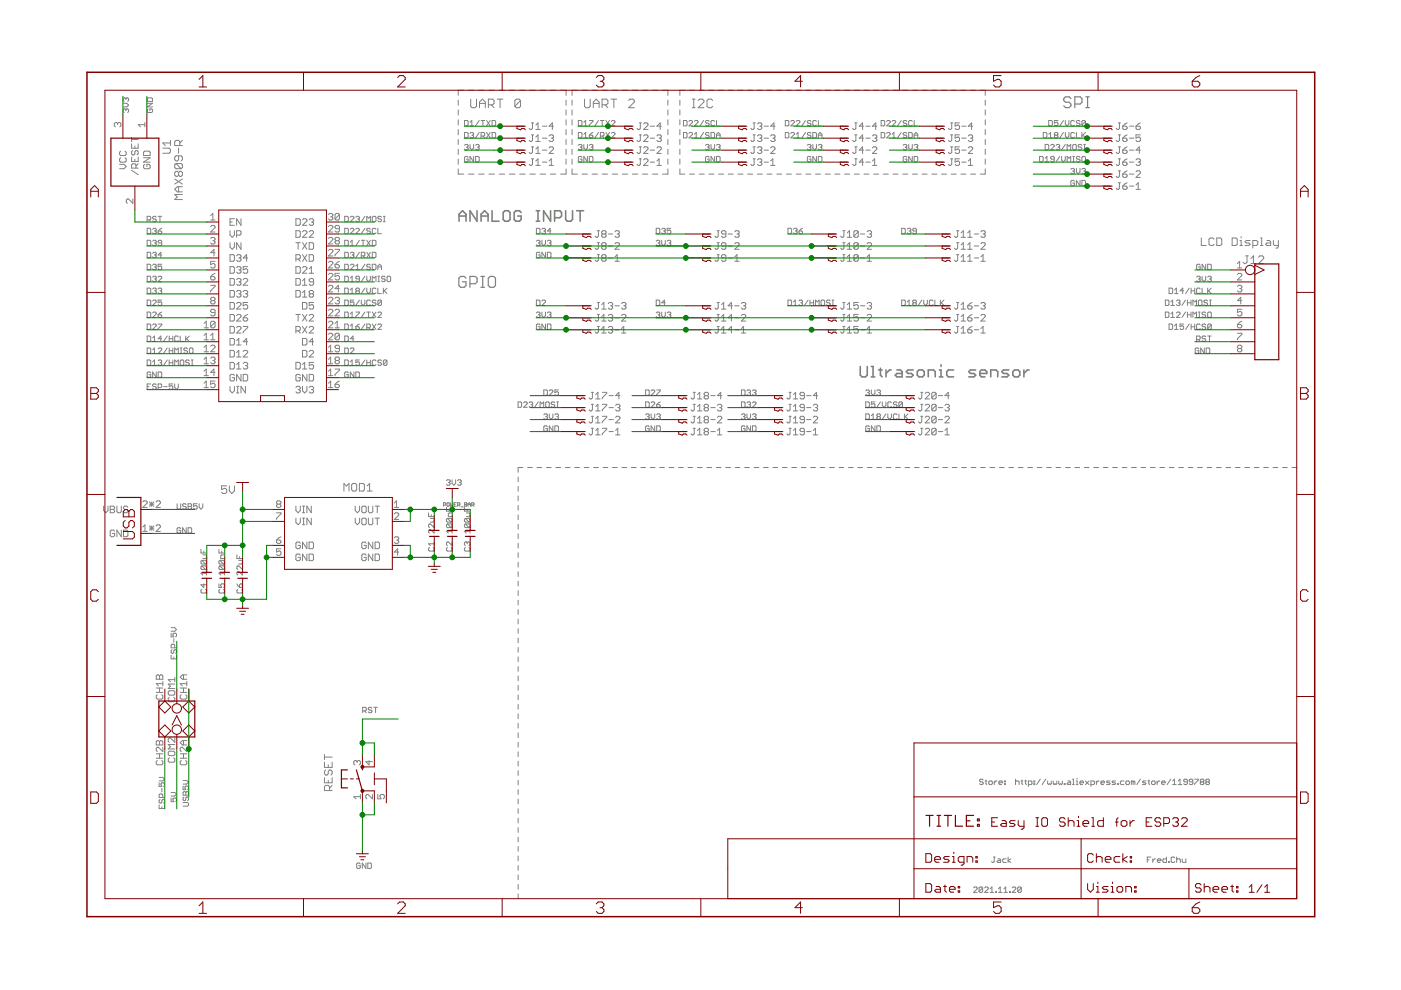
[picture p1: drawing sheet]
<svg xmlns="http://www.w3.org/2000/svg" width="297mm" height="210mm" viewBox="0 0 297 210" stroke-linecap="round" stroke-linejoin="round" font-family="sans-serif">
<g fill="none" stroke="#808080" stroke-width=".21">
<path d="M98.3 19.1h-1.1v1.1M99.3 19.1h1.2M101.5 19.1h1.2M103.7 19.1h1.1M105.8 19.1h1.2M108 19.1h1.2M110.2 19.1h1.1M112.3 19.1h1.2M114.5 19.1h1.2M116.7 19.1h1.1M118.9 19.1h1.1v1.1M122.4 19.1h-1.1v1.1"/>
<path d="M123.4 19.1h1.1M125.5 19.1h1.2M127.7 19.1h1.1M129.8 19.1h1.1M131.9 19.1h1.2M134.1 19.1h1.1M136.2 19.1h1.1M138.3 19.1h1.2M140.5 19.1h1.1v1.1M145.2 19.1h-1.1v1.1M146.2 19.1h1.1M148.3 19.1h1"/>
<path d="M150.3 19.1h1.1M152.4 19.1h1M154.4 19.1h1.1M156.5 19.1h1M158.5 19.1h1.1M160.6 19.1h1M162.6 19.1h1.1M164.7 19.1h1M166.8 19.1h1M168.8 19.1h1.1M170.9 19.1h1M172.9 19.1h1.1"/>
<path d="M175 19.1h1M177 19.1h1.1M179.1 19.1h1M181.1 19.1h1.1M183.2 19.1h1M185.2 19.1h1.1M187.3 19.1h1M189.4 19.1h1M191.4 19.1h1.1M193.5 19.1h1M195.5 19.1h1.1M197.6 19.1h1"/>
<path d="M199.6 19.1h1.1M201.7 19.1h1M203.7 19.1h1.1M205.8 19.1h1M207.8 19.1h1.1v1.1M24.9 26.2l-.2-.2-.5 .2v.5l.3 .2M24.9 26.2l.3-.2 .4 .2v.5l-.2 .2M24.9 26.2v.2M25.4 34.8h.9l.5 .5-.5 .5h-.9M25.6 33.4l-.2 .3v.4l.2 .3h.9l.3-.3v-.4l-.3-.3M25.6 32l-.2 .3v.4l.2 .3h.9l.3-.3v-.4l-.3-.3M26.1 21.9h.8l.4 .4-.4 .4h-.8"/>
<path d="M26.7 23.3l-.2-.2-.4 .2v.4l.2 .2M26.7 23.3l.2-.2 .4 .2v.4l-.2 .2M26.7 20.9l-.2-.2-.4 .2v.4l.2 .2M26.7 20.9l.2-.2 .4 .2v.4l-.2 .2M26.7 20.9v.2M26.7 23.3v.2M27.9 30.5v.9h1.4v-.9M27.9 36.1l1.4 .9M27.9 29.1v.9M27.9 33.3v.9h1.4v-.9M27.9 29.6h1.4M28.1 31.9l-.2 .3v.4l.2 .3 .5-.3v-.4l.2-.3 .5 .3v.4l-.2 .3"/>
<path d="M28.6 31v.4M28.6 33.8v.4M28.8 35.6v-.7l-.2-.2h-.5l-.2 .2v.7h1.4M29.3 34.7l-.5 .5M30.4 32.3l.3-.3h.9l.2 .3v.7h-1.4zM30.4 33.4h1.4l-1.4 1h1.4M30.7 34.8l-.3 .3v.4l.3 .3h.9l.2-.3v-.4l-.2-.3h-.5v.5M30.7 26.4h-1.4l.5 .5M30.7 26v.9M31.2 21.9h1.1l-1.1 .8h1.1M31.4 20.7h.8l.1 .2v.6h-1.1v-.6zM31.4 23.1l-.2 .2v.4l.2 .2h.8l.1-.2v-.4l-.1-.2h-.4v.4"/>
<path d="M34.5 31.4h1.4l.2 .3v.5l-.2 .3h-1.4M36.1 29.8v1.1M36.1 30.3h-1.6l.6 .6M37 38l1.7 1M37.3 34.7l-.3 .2v.6l.3 .3h1.1M37.3 34.7h1.1l.3 .2v.6l-.3 .3M37.3 34.7l1.1 1.1M37.9 31.4v1.1M37.9 33v.8l-.3 .3h-.3l-.3-.3v-.5l.3-.3h1.1l.3 .3v.5l-.3 .3M37.9 36.6v.5M37.9 39.6v1.1M37.9 36.6l-.3-.3h-.3l-.3 .3v.5l.3 .3h.3l.3-.3"/>
<path d="M37.9 36.6l.2-.3h.3l.3 .3v.5l-.3 .3h-.3l-.2-.3M38.1 30.9v-.9l-.2-.2h-.6l-.3 .2v.9h1.7M38.7 39.6h-1.1l-.6 .5 .6 .6h1.1M38.7 38l-1.7 1M38.7 29.8l-.6 .5M97.2 35.8v1.1h1.1M97.2 21.2v1.1M97.2 23.3v1.1M97.2 25.4v1.1M97.2 27.5v1.1M97.2 29.6v1M97.2 31.6v1.1"/>
<path d="M97.2 33.7v1.1M98.5 25.5h.6l.2 .2v.8l-.2 .2h-.6zM98.5 28.1h.6l.2 .2v.7l-.2 .2h-.6zM98.5 30.8l.2-.2h.4l.2 .2-.2 .4M98.9 31.2h.2M99.1 31.2l.2 .2-.2 .4h-.4l-.2-.2M99.3 33.4l-.2-.2h-.4l-.2 .2v.7l.2 .2h.4l.2-.2v-.4h-.4M99.3 36.9h1.2M99.7 28.3l.1-.2h.4l.2 .2-.2 .4M99.7 25.9l.3-.4v1.2M99.7 30.6v.8l.3 .4 .4-.4v-.8M99.7 26.7h.7"/>
<path d="M99.8 21v1.5l.3 .3h.6l.3-.3v-1.5M100 28.7h.2M100.2 28.7l.2 .2-.2 .3h-.4l-.1-.2M100.4 33.2v1.1l-.7-1.1v1.1M100.8 33.2h.6l.2 .2v.7l-.2 .2h-.6zM100.8 30.8l.2-.2h.4l.2 .2-.2 .4M101.2 31.2h.2M101.4 31.2l.2 .2-.2 .4h-.4l-.2-.2M101.5 36.9h1.2M101.6 25.5l-.8 1.2M101.6 28.1l-.8 1.1M101.7 22.8v-1.2l.6-.6 .6 .6v1.2"/>
<path d="M101.7 21.9h1.2M102 28.9h.6l.2-.2v-.4l-.2-.2h-.6v1.1M102 25.5h.8M102.4 25.5v1.2M102.4 28.9l.4 .3M103.2 25.5l.7 1.2M103.2 28.1l.7 1.1M103.5 22.2h1l.3-.3v-.6l-.3-.3h-1v1.8M103.7 36.9h1.1M103.9 25.5l-.7 1.2M103.9 28.1l-.7 1.1M104.1 22.2l.7 .6"/>
<path d="M104.3 28.1h.6l.2 .2v.7l-.2 .2h-.6zM104.3 25.5h.6l.2 .2v.8l-.2 .2h-.6zM105.4 21h1.2M105.8 36.9h1.2M106 21v1.8M108 36.9h1.2M110.2 36.9h1.1M110.4 21.3v1.2l-.3 .3h-.6l-.3-.3M110.4 21.3l-.3-.3h-.6l-.3 .3v1.2M110.4 21.3l-1.2 1.2M112.3 36.9h1.2M112.7 33.7h.4"/>
<path d="M112.7 31.1h.4M112.7 28.6h.4M112.7 26.1h.4M112.9 26.1v1.1l-.2 .3-.5-.3M112.9 33.7v1.1l-.2 .3-.5-.3M112.9 31.1v1.2l-.2 .2-.5-.2M112.9 28.6v1.2l-.2 .2-.5-.2M113.6 35.1h.9M113.6 32.5h.9M113.6 30h.9M113.6 27.5h.9M113.6 34.1l.5-.4v1.4"/>
<path d="M113.6 26.5l.5-.4v1.4M113.6 29.1l.5-.5v1.4M113.6 31.6l.5-.5v1.4M114.5 36.9h1.2M115 34.4h1M115 31.8h1M115 29.3h1M115 26.8h1M116.4 31.4l.2-.3h.5l.2 .3v.2l-.9 .9h.9M116.4 28.8l.2-.2h.5l.2 .2-.2 .5M116.4 35.1h.9M116.4 34.1l.5-.4v1.4"/>
<path d="M116.7 36.9h1.1M116.9 29.3h.2M117.1 29.3l.2 .2-.2 .5h-.5l-.2-.2M117.3 26.8h-.9l.7-.7v1.4M120 35.8v1.1h-1.1M120 21.2v1.1M120 23.3v1.1M120 25.4v1.1M120 27.5v1.1M120 29.6v1M120 31.6v1.1M120 33.7v1.1"/>
<path d="M121.3 35.8v1.1h1.1M121.3 21.2v1.1M121.3 23.3v1.1M121.3 25.4v1.1M121.3 27.5v1.1M121.3 29.6v1M121.3 31.6v1.1M121.3 33.7v1.1M122.6 30.8l.2-.2h.4l.2 .2-.2 .4M122.6 25.5h.6l.2 .2v.8l-.2 .2h-.6zM122.6 28.1h.6l.2 .2v.7l-.2 .2h-.6zM123 31.2h.2"/>
<path d="M123.2 31.2l.2 .2-.2 .4h-.4l-.2-.2M123.4 33.4l-.2-.2h-.4l-.2 .2v.7l.2 .2h.4l.2-.2v-.4h-.4M123.4 36.9h1.1M123.8 30.6v.8l.4 .4 .3-.4v-.8M123.8 26.7h.7M123.8 29.2h.7M123.8 25.9l.4-.4v1.2M123.8 28.5l.4-.4v1.1M123.9 21v1.5l.3 .3h.6l.3-.3v-1.5M124.5 33.2v1.1l-.7-1.1v1.1M124.9 33.2h.6l.2 .2v.7l-.2 .2h-.6zM124.9 25.5h.8l-.8 1.2"/>
<path d="M124.9 28.7h.6l.2 .3-.2 .2h-.4l-.2-.2zM124.9 30.8l.2-.2h.4l.2 .2-.2 .4M125.3 31.2h.2M125.5 31.2l.2 .2-.2 .4h-.4l-.2-.2M125.5 36.9h1.2M125.7 28.1l-.8 .6M125.8 21.9h1.2M125.8 22.8v-1.2l.6-.6 .6 .6v1.2M126.9 25.5l-.8 1.2M126.9 28.1l-.8 1.1M127.3 28.9h.6l.2-.2v-.4l-.2-.2h-.6v1.1M127.3 25.5h.8"/>
<path d="M127.7 22.2h.9l.3-.3v-.6l-.3-.3h-.9v1.8M127.7 36.9h1.1M127.7 25.5v1.2M127.7 28.9l.4 .3M128.3 22.2l.6 .6M128.5 25.5l.7 1.2M128.5 28.1l.7 1.1M129.2 25.5l-.7 1.2M129.2 28.1l-.7 1.1M129.5 21h1.2M129.6 25.7l.2-.2h.4l.2 .2v.2l-.8 .8h.8M129.6 28.3l.2-.2h.4l.2 .2v.2l-.8 .7h.8"/>
<path d="M129.8 36.9h1.1M130.2 21v1.8M131.9 36.9h1.2M133.3 21.3l.3-.3h.6l.3 .3v.3l-1.2 1.2h1.2M134.1 36.9h1.1M135.5 33.7h.5M135.5 31.1h.5M135.5 28.6h.5M135.5 26.1h.5M135.8 33.7v1.1l-.3 .3-.4-.3M135.8 31.1v1.2l-.3 .2-.4-.2M135.8 28.6v1.2l-.3 .2-.4-.2"/>
<path d="M135.8 26.1v1.1l-.3 .3-.4-.3M136.2 36.9h1.1M136.5 33.9l.2-.2h.5l.2 .2v.2l-.9 1h.9M136.5 31.4l.2-.3h.5l.2 .3v.2l-.9 .9h.9M136.5 28.8l.2-.2h.5l.2 .2v.3l-.9 .9h.9M136.5 26.3l.2-.2h.5l.2 .2v.2l-.9 1h.9M137.9 34.4h.9M137.9 31.8h.9M137.9 29.3h.9M137.9 26.8h.9M138.3 36.9h1.2M139.3 28.8l.2-.2h.5l.2 .2-.2 .5"/>
<path d="M139.3 35.1h.9M139.3 31.4l.2-.3h.5l.2 .3v.2l-.9 .9h.9M139.3 34.1l.4-.4v1.4M139.7 29.3h.3M140 29.3l.2 .2-.2 .5h-.5l-.2-.2M140.2 26.8h-.9l.7-.7v1.4M141.6 35.8v1.1h-1.1M141.6 21.2v1.1M141.6 23.3v1.1M141.6 25.4v1.1M141.6 27.5v1.1M141.6 29.6v1"/>
<path d="M141.6 31.6v1.1M141.6 33.7v1.1M144.1 35.8v1.1h1.1M144.1 21.2v1.1M144.1 23.3v1.1M144.1 25.4v1.1M144.1 27.5v1.1M144.1 29.6v1M144.1 31.6v1.1M144.1 33.7v1.1M144.9 25.5h.6l.2 .2v.8l-.2 .2h-.6zM144.9 28.1h.6l.2 .2v.7l-.2 .2h-.6z"/>
<path d="M146.1 25.7l.2-.2h.3l.2 .2v.2l-.7 .8h.7M146.1 28.3l.2-.2h.3l.2 .2v.2l-.7 .7h.7M146.2 36.9h1.1M146.8 22.8h.6M146.8 21h.6M147.1 21v1.8M147.2 28.5l.4-.4v1.1M147.2 25.7l.2-.2h.4l.2 .2v.2l-.8 .8h.8M147.2 29.2h.8M148 21.3l.3-.3h.6l.3 .3v.3l-1.2 1.2h1.2M148.3 36.9h1M149.2 25.5l-.8 1.2"/>
<path d="M149.2 28.1l-.8 1.1M149.6 30.8l.2-.2h.4l.1 .2-.1 .4M150 31.2h.2M150.2 31.2l.1 .2-.1 .4h-.4l-.2-.2M150.3 36.9h1.1M150.3 25.7l-.1-.2h-.4l-.2 .4 .2 .2h.4l.1 .4-.1 .2h-.4l-.2-.2M150.3 33.4l-.1-.2h-.4l-.2 .2v.7l.2 .2h.4l.1-.2v-.4h-.3M150.3 28.3l-.1-.2h-.4l-.2 .4 .2 .2h.4l.1 .3-.1 .2h-.4l-.2-.2M150.7 28.1h.6l.2 .2v.7l-.2 .2h-.6zM150.7 30.6v.8l.4 .4 .4-.4v-.8M151.1 21.3l-.3-.3h-.6l-.3 .3v1.2l.3 .3h.6l.3-.3M151.5 25.7l-.2-.2h-.4l-.2 .2v.8l.2 .2h.4l.2-.2"/>
<path d="M151.5 33.2v1.1l-.8-1.1v1.1M151.9 30.8l.2-.2h.4l.2 .2-.2 .4M151.9 29.2v-.7l.4-.4 .4 .4v.7M151.9 33.2h.6l.2 .2v.7l-.2 .2h-.6zM151.9 25.5v1.2h.8M151.9 28.7h.8M152.3 31.2h.2M152.4 36.9h1M152.5 31.2l.2 .2-.2 .4h-.4l-.2-.2M154.4 36.9h1.1M156.5 36.9h1M158.5 36.9h1.1"/>
<path d="M159.7 33.7h.4M159.7 31.1h.4M159.7 28.6h.4M159.7 26.1h.4M159.9 33.7v1.1l-.2 .3-.5-.3M159.9 26.1v1.1l-.2 .3-.5-.3M159.9 28.6v1.2l-.2 .2-.5-.2M159.9 31.1v1.2l-.2 .2-.5-.2M160.6 36.9h1M160.6 33.9l.2-.2h.5l.2 .2-.2 .5M160.6 26.3l.2-.2h.5l.2 .2-.2 .5M160.6 28.8l.2-.2h.5l.2 .2-.2 .5"/>
<path d="M160.6 31.4l.2-.3h.5l.2 .3-.2 .4M161.1 34.4h.2M161.1 31.8h.2M161.1 29.3h.2M161.1 26.8h.2M161.3 34.4l.2 .2-.2 .5h-.5l-.2-.3M161.3 26.8l.2 .2-.2 .5h-.5l-.2-.3M161.3 29.3l.2 .2-.2 .5h-.5l-.2-.2M161.3 31.8l.2 .3-.2 .4h-.5l-.2-.2M162 34.4h.9M162 31.8h.9M162 29.3h.9"/>
<path d="M162 26.8h.9M162.6 36.9h1.1M163.4 35.1h.9M163.4 31.4l.2-.3h.5l.2 .3v.2l-.9 .9h.9M163.4 34.1l.5-.4v1.4M163.4 28.8l.2-.2h.5l.2 .2-.2 .5M163.9 29.3h.2M164.1 29.3l.2 .2-.2 .5h-.5l-.2-.2M164.3 26.8h-.9l.7-.7v1.4M164.7 36.9h1M166.5 25.5h.6l.2 .2v.8l-.2 .2h-.6zM166.5 28.1h.6l.2 .2v.7l-.2 .2h-.6z"/>
<path d="M166.8 36.9h1M167.7 25.7l.2-.2h.3l.2 .2v.2l-.7 .8h.7M167.7 28.3l.2-.2h.3l.2 .2v.2l-.7 .7h.7M168.8 36.9h1.1M168.8 25.7l.2-.2h.4l.2 .2v.2l-.8 .8h.8M168.8 28.5l.4-.4v1.1M168.8 29.2h.8M170.8 25.5l-.8 1.2M170.8 28.1l-.8 1.1M170.9 36.9h1M171.2 30.8l.2-.2h.3l.2 .2-.2 .4M171.6 31.2h.1"/>
<path d="M171.7 31.2l.2 .2-.2 .4h-.3l-.2-.2M171.9 33.4l-.2-.2h-.3l-.2 .2v.7l.2 .2h.3l.2-.2v-.4h-.3M171.9 25.7l-.2-.2h-.3l-.2 .4 .2 .2h.3l.2 .4-.2 .2h-.3l-.2-.2M171.9 28.3l-.2-.2h-.3l-.2 .4 .2 .2h.3l.2 .3-.2 .2h-.3l-.2-.2M172.3 30.6v.8l.4 .4 .4-.4v-.8M172.3 28.1h.6l.2 .2v.7l-.2 .2h-.6zM172.9 36.9h1.1M173.1 25.7l-.2-.2h-.4l-.2 .2v.8l.2 .2h.4l.2-.2M173.1 33.2v1.1l-.8-1.1v1.1M173.5 33.2h.6l.2 .2v.7l-.2 .2h-.6zM173.5 25.5v1.2h.8M173.5 29.2v-.7l.4-.4 .4 .4v.7"/>
<path d="M173.5 30.8l.2-.2h.4l.2 .2-.2 .4M173.5 28.7h.8M173.9 31.2h.2M174.1 31.2l.2 .2-.2 .4h-.4l-.2-.2M175 36.9h1M177 36.9h1.1M179.1 36.9h1M181.1 36.9h1.1M181.2 33.7h.5M181.2 31.1h.5M181.2 28.6h.5M181.2 26.1h.5"/>
<path d="M181.5 26.1v1.1l-.3 .3-.4-.3M181.5 33.7v1.1l-.3 .3-.4-.3M181.5 31.1v1.2l-.3 .2-.4-.2M181.5 28.6v1.2l-.3 .2-.4-.2M183.1 34.4h-.9l.7-.7v1.4M183.1 31.8h-.9l.7-.7v1.4M183.1 29.3h-.9l.7-.7v1.4M183.1 26.8h-.9l.7-.7v1.4M183.2 36.9h1M183.6 34.4h.9M183.6 31.8h.9M183.6 29.3h.9"/>
<path d="M183.6 26.8h.9M185 35.1h.9M185 31.4l.2-.3h.5l.2 .3v.2l-.9 .9h.9M185 28.8l.2-.2h.5l.2 .2-.2 .5M185 34.1l.4-.4v1.4M185.2 36.9h1.1M185.4 29.3h.3M185.7 29.3l.2 .2-.2 .5h-.5l-.2-.2M185.9 26.8h-.9l.7-.7v1.4M186.8 25.5h.6l.2 .2v.8l-.2 .2h-.6zM186.8 28.1h.6l.2 .2v.7l-.2 .2h-.6zM187.3 36.9h1"/>
<path d="M188 25.7l.2-.2h.4l.1 .2v.2l-.7 .8h.7M188 28.3l.2-.2h.4l.1 .2v.2l-.7 .7h.7M189.1 28.5l.4-.4v1.1M189.1 25.7l.2-.2h.4l.2 .2v.2l-.8 .8h.8M189.1 29.2h.8M189.4 36.9h1M191.1 25.5l-.8 1.2M191.1 28.1l-.8 1.1M191.4 36.9h1.1M191.5 30.8l.2-.2h.4l.2 .2-.2 .4M191.9 31.2h.2M192.1 31.2l.2 .2-.2 .4h-.4l-.2-.2"/>
<path d="M192.3 33.4l-.2-.2h-.4l-.2 .2v.7l.2 .2h.4l.2-.2v-.4h-.4M192.3 25.7l-.2-.2h-.4l-.2 .4 .2 .2h.4l.2 .4-.2 .2h-.4l-.2-.2M192.3 28.3l-.2-.2h-.4l-.2 .4 .2 .2h.4l.2 .3-.2 .2h-.4l-.2-.2M192.7 28.1h.5l.2 .2v.7l-.2 .2h-.5zM192.7 30.6v.8l.3 .4 .4-.4v-.8M193.4 25.7l-.2-.2h-.4l-.1 .2v.8l.1 .2h.4l.2-.2M193.4 33.2v1.1l-.7-1.1v1.1M193.5 36.9h1M193.8 33.2h.6l.2 .2v.7l-.2 .2h-.6zM193.8 25.5v1.2h.8M193.8 29.2v-.7l.4-.4 .4 .4v.7M193.8 30.8l.2-.2h.4l.2 .2-.2 .4"/>
<path d="M193.8 28.7h.8M194.2 31.2h.2M194.4 31.2l.2 .2-.2 .4h-.4l-.2-.2M195.5 36.9h1.1M197.6 36.9h1M199.6 36.9h1.1M201.5 33.7h.5M201.5 31.1h.5M201.5 28.6h.5M201.5 26.1h.5M201.7 36.9h1M201.8 31.1v1.2l-.3 .2-.4-.2"/>
<path d="M201.8 28.6v1.2l-.3 .2-.4-.2M201.8 26.1v1.1l-.3 .3-.4-.3M201.8 33.7v1.1l-.3 .3-.4-.3M203.4 33.7h-.9v.7l.7-.3 .2 .3v.4l-.2 .3h-.5l-.2-.3M203.4 31.1h-.9v.7l.7-.2 .2 .2v.5l-.2 .2h-.5l-.2-.2M203.4 28.6h-.9v.7l.7-.2 .2 .2v.5l-.2 .2h-.5l-.2-.2M203.4 26.1h-.9v.7l.7-.3 .2 .3v.4l-.2 .3h-.5l-.2-.3M203.7 36.9h1.1M203.9 34.4h.9M203.9 31.8h.9M203.9 29.3h.9M203.9 26.8h.9"/>
<path d="M205.3 28.8l.2-.2h.5l.2 .2-.2 .5M205.3 31.4l.2-.3h.5l.2 .3v.2l-.9 .9h.9M205.3 35.1h.9M205.3 34.1l.5-.4v1.4M205.8 29.3h.2M205.8 36.9h1M206 29.3l.2 .2-.2 .5h-.5l-.2-.2M206.2 26.8h-.9l.7-.7v1.4M208.9 21.2v1.1M208.9 23.3v1.1M208.9 25.4v1.1M208.9 27.5v1.1"/>
<path d="M208.9 29.6v1M208.9 31.6v1.1M208.9 33.7v1.1M208.9 35.8v1.1h-1.1M220.4 33.2h.6l.2 .2v.7l-.2 .2h-.6zM221.2 28.1h.6l.2 .2v.7l-.2 .2h-.6zM221.6 34.3h.8M221.6 30.6h.6l.2 .2v.8l-.2 .2h-.6zM221.6 33.5l.4-.3v1.1M222.4 25.5h.5l.2 .2v.8l-.2 .2h-.5zM222.4 29.2h.7M222.4 28.5l.3-.4v1.1"/>
<path d="M222.8 30.8l.1-.2h.4l.2 .2v.2l-.7 .8h.7M223.5 33.7h-.6l-.1-.2 .1-.3h.4l.2 .2v.7l-.2 .2h-.4l-.1-.2M223.7 28.7l-.2-.2 .2-.4h.4l.2 .2-.2 .4M223.7 28.7l-.2 .2 .2 .3h.4l.2-.2-.2-.3M223.7 28.7h.4M223.9 30.8l.2-.2h.4l.2 .2-.2 .4M224.3 25.5h-.8v.6l.4-.2 .4 .2v.4l-.2 .2h-.4l-.2-.2M224.3 31.2h.2M224.5 31.2l.2 .2-.2 .4h-.4l-.2-.2M224.7 33.2l-.8 1.1M225.1 33.2v.7l.4 .4 .3-.4v-.7M225.5 28.1l-.8 1.1"/>
<path d="M225.5 25.5l-.8 1.2M225.8 30.6l-.7 1.2M225.9 25.5v.8l.4 .4 .3-.4v-.8M225.9 28.1v.8l.4 .3 .3-.3v-.8M226.3 31.8v-1.2l.3 .4 .4-.4v1.2M226.3 34.3v-1.1l.3 .3 .4-.3v1.1M227 35.9l.2-.2h.4l.2 .2-.2 .4M227.4 36.3h.2M227.4 30.8l.2-.2h.4l.2 .2v.8l-.2 .2h-.4l-.2-.2zM227.4 33.2h.4M227.4 34.3h.4M227.6 36.3l.2 .2-.2 .4h-.4l-.2-.2"/>
<path d="M227.6 33.2v1.1M227.8 38.4l-.2-.2h-.4l-.2 .2v.8l.2 .2h.4l.2-.2v-.4h-.4M227.8 25.7l-.2-.2h-.4l-.2 .2v.8l.2 .2h.4l.2-.2M227.8 28.3l-.2-.2h-.4l-.2 .2v.7l.2 .2h.4l.2-.2M228.2 35.7v.8l.4 .4 .4-.4v-.8M228.2 28.1v1.1h.8M229 25.7l-.2-.2h-.4l-.2 .4 .2 .2h.4l.2 .4-.2 .2h-.4l-.2-.2M229 33.4l-.2-.2h-.4l-.2 .3 .2 .2h.4l.2 .4-.2 .2h-.4l-.2-.2M229 38.2v1.2l-.8-1.2v1.2M229.4 30.8l-.2-.2h-.4l-.2 .4 .2 .2h.4l.2 .4-.2 .2h-.4l-.2-.2M229.4 35.9l.2-.2h.4l.1 .2-.1 .4M229.4 38.2h.6l.1 .2v.8l-.1 .2h-.6z"/>
<path d="M229.4 28.1v1.1M229.6 33.2h.4l.1 .2v.7l-.1 .2h-.4l-.2-.2v-.7zM229.6 28.7l.5 .5M229.8 31.8h.3M229.8 30.6h.3M229.8 36.3h.2M230 36.3l.1 .2-.1 .4h-.4l-.2-.2M230 30.6v1.2M230.1 28.1l-.7 .8M230.1 25.7l-.1-.2h-.4l-.2 .2v.8M230.1 25.7v.8l-.1 .2h-.4l-.2-.2M230.1 25.7l-.7 .8"/>
<path d="M237.1 33.7h.5M237.1 31.1h.5M237.1 28.6h.5M237.1 26.1h.5M237.1 38.8h.5M237.1 36.2h.5M237.3 33.7v1.1l-.2 .3-.5-.3M237.3 31.1v1.2l-.2 .2-.5-.2M237.3 28.6v1.2l-.2 .2-.5-.2M237.3 26.1v1.1l-.2 .3-.5-.3M237.3 38.8v1.1l-.2 .3-.5-.3M237.3 36.2v1.2l-.2 .2-.5-.2"/>
<path d="M238 36.9h.7l.3 .5-.3 .2h-.4l-.3-.2zM238 34.4h.7l.3 .4-.3 .3h-.4l-.3-.3zM238 31.8h.7l.3 .5-.3 .2h-.4l-.3-.2zM238 29.3h.7l.3 .5-.3 .2h-.4l-.3-.2zM238 26.8h.7l.3 .4-.3 .3h-.4l-.3-.3zM238 39.5h.7l.3 .4-.3 .3h-.4l-.3-.3zM239 38.8l-1 .7M239 36.2l-1 .7M239 33.7l-1 .7M239 31.1l-1 .7M239 28.6l-1 .7M239 26.1l-1 .7"/>
<path d="M239.5 36.9h.9M239.5 34.4h.9M239.5 31.8h.9M239.5 29.3h.9M239.5 26.8h.9M239.5 39.5h.9M240.9 33.9l.2-.2h.5l.2 .2-.2 .5M240.9 26.8h.7l.2 .4-.2 .3h-.5l-.2-.3zM240.9 39.2l.4-.4v1.4M240.9 36.4l.2-.2h.5l.2 .2v.3l-.9 .9h.9M241.3 34.4h.3M241.6 34.4l.2 .2-.2 .5h-.5l-.2-.3"/>
<path d="M241.8 31.8h-.9l.7-.7v1.4M241.8 28.6h-.9v.7l.7-.2 .2 .2v.5l-.2 .2h-.5l-.2-.2M241.8 26.1l-.9 .7M28.2 42.2v.9l-1-.9-.4 .2v.5l.2 .2M31.2 46.6h.6l.2-.2v-.3l-.2-.2h-.6v1.1M31.2 48.4h.6l.2 .2v.8l-.2 .2h-.6zM31.2 50.9h.6l.2 .2v.8l-.2 .2h-.6zM31.2 53.5h.6l.2 .2v.7l-.2 .2h-.6zM31.2 56h.6l.2 .2v.8l-.2 .2h-.6zM31.2 58.6h.6l.2 .2v.7l-.2 .2h-.6zM31.6 46.6l.4 .4M32.4 48.6l.2-.2h.3l.2 .2-.2 .4"/>
<path d="M32.4 51.1l.2-.2h.3l.2 .2-.2 .4M32.4 53.7l.2-.2h.3l.2 .2-.2 .4M32.4 56.2l.2-.2h.3l.2 .2-.2 .4M32.4 58.8l.2-.2h.3l.2 .2-.2 .3M32.7 51.5h.2M32.7 54.1h.2M32.7 56.6h.2M32.7 49h.2M32.7 59.1h.2M32.9 49l.2 .2-.2 .4h-.3l-.2-.2M32.9 51.5l.2 .2-.2 .4h-.3l-.2-.2M32.9 54.1l.2 .2-.2 .3h-.3l-.2-.2"/>
<path d="M32.9 56.6l.2 .2-.2 .4h-.3l-.2-.2M32.9 59.1l.2 .2-.2 .4h-.3l-.2-.2M33.1 46.1l-.2-.2h-.3l-.2 .2 .2 .3h.3l.2 .2-.2 .4h-.3l-.2-.2M33.5 49h.6l.2 .4-.2 .2h-.4l-.2-.2zM33.5 58.8l.2-.2h.4l.2 .2v.1l-.8 .8h.8M33.5 45.9h.8M33.9 45.9v1.1M34.3 51.5h-.6l-.2-.2 .2-.4h.4l.2 .2v.8l-.2 .2h-.4l-.2-.2M34.3 56h-.8v.6l.4-.2 .4 .2v.4l-.2 .2h-.4l-.2-.2M34.3 54.1h-.8l.6-.6v1.1M34.3 48.4l-.8 .6M38.7 41.2h-1.7l.6 .6-.6 .5h1.7"/>
<path d="M44.7 45.7l.4-.4v1.4M44.7 46.7h.9M44.7 48l.2-.2h.5l.2 .2v.3l-.9 .9h.9M44.7 50.6l.2-.3h.5l.2 .3-.2 .4M44.7 58.7h.7l.2 .4-.2 .3h-.5l-.2-.3zM45.1 51h.3M45.4 51l.2 .3-.2 .4h-.5l-.2-.2M45.6 55.4h-.9v.7l.7-.2 .2 .2v.5l-.2 .2h-.5l-.2-.2M45.6 53.6h-.9l.7-.7v1.4M45.6 58l-.9 .7M48.8 48.9v.9l.4 .5 .5-.5v-.9M48.8 51.5v.9l.4 .5 .5-.5v-.9"/>
<path d="M48.8 54h.7l.2 .2v1l-.2 .2h-.7zM48.8 56.5h.7l.2 .3v.9l-.2 .2h-.7zM48.8 59.1h.7l.2 .2v.9l-.2 .3h-.7zM48.8 47.1h.4M49.7 46.4h-.9v1.4h.9M50.2 49.8h.7l.2-.2v-.5l-.2-.2h-.7v1.4M50.2 54.2l.2-.2h.5l.2 .2-.2 .5M50.2 56.8l.2-.3h.5l.2 .3-.2 .4M50.2 59.3l.2-.2h.5l.2 .2v.2l-.2 .3M50.6 54.7h.3M50.6 57.2h.3M50.6 59.8h.3"/>
<path d="M50.9 57.2l.2 .3-.2 .4h-.5l-.2-.2M50.9 54.7l.2 .2-.2 .5h-.5l-.2-.2M50.9 59.8l.2 .2-.2 .5h-.5l-.2-.3M51.1 46.4v1.4l-.9-1.4v1.4M51.1 51.5v1.4l-.9-1.4v1.4M51.6 59.3l.2-.2h.5l.2 .2v.2l-.9 1h.9M52.5 54.7h-.9l.7-.7v1.4M52.5 56.5h-.9v.7l.4-.2h.3l.2 .2v.5l-.2 .2h-.5l-.2-.2M62.7 46.4h.7l.3 .2v.9l-.3 .3h-.7zM62.7 48.9h.7l.3 .2v1l-.3 .2h-.7zM62.7 54.9h.7l.3-.2v-.5l-.3-.2h-.7v1.4M62.7 56.5h.7l.3 .3v.9l-.3 .2h-.7z"/>
<path d="M62.7 59.1h.7l.3 .2v.9l-.3 .3h-.7zM62.7 51.5h1M63.2 51.5v1.4M63.2 54.9l.5 .5M64.1 46.6l.3-.2h.4l.3 .2v.2l-1 1h1M64.1 49.1l.3-.2h.4l.3 .2v.3l-1 .9h1M64.1 56.8l.3-.3h.4l.3 .3v.2l-1 .9h1M64.1 59.5l.5-.4v1.4M64.1 54l1 1.4M64.1 51.5l1 1.4M65.1 54l-1 1.4M65.1 51.5l-1 1.4"/>
<path d="M65.6 46.6l.2-.2h.5l.2 .2-.2 .5M65.6 49.1l.2-.2h.5l.2 .2v.3l-.9 .9h.9M65.6 54h.7l.2 .2v1l-.2 .2h-.7zM65.6 57.9h.9M65.6 51.5h.7l.2 .2v.9l-.2 .3h-.7zM65.6 57l.4-.5v1.4M66 47.1h.3M66.3 47.1l.2 .2-.2 .5h-.5l-.2-.3M66.5 59.8h-.7l-.2-.3v-.2l.2-.2h.5l.2 .2v.9l-.2 .3h-.5l-.2-.3M69.6 48l.3-.2h.4l.3 .2v.3l-1 .9h1M69.6 50.6l.3-.3h.4l.3 .3v.2l-1 .9h1M69.6 55.6l.3-.2h.4l.3 .2v.3l-1 .9h1"/>
<path d="M69.6 58.2l.3-.2h.4l.3 .2v.2l-1 1h1M69.6 45.5l.3-.2h.4l.3 .2-.3 .5M69.6 53.1l.3-.2h.4l.3 .2v.2l-1 1h1M70.1 46h.2M70.3 46l.3 .2-.3 .5h-.4l-.3-.3M71 56.1h.7l.3 .5-.3 .2h-.4l-.3-.2zM71 52.9h1v.2l-1 .9v.3M71.3 51l-.3-.2 .3-.5h.4l.3 .3-.3 .4M71.3 51h.4M71.3 51l-.3 .3 .3 .4h.4l.3-.2-.3-.5M72 58h-1v.7l.5-.3 .5 .3v.4l-.3 .3h-.4l-.3-.3M72 45.5v.9l-.3 .3h-.4l-.3-.3"/>
<path d="M72 48.5h-.7l-.3-.2 .3-.5h.4l.3 .2v1l-.3 .2h-.4l-.3-.2M72 45.5l-.3-.2h-.4l-.3 .2v.9M72 55.4l-1 .7M72 45.5l-1 .9M73.1 45.9h.6l.2 .2v.7l-.2 .2h-.6zM73.1 48.4h.6l.2 .2v.8l-.2 .2h-.6zM73.1 50.9h.6l.2 .2v.8l-.2 .2h-.6zM73.1 53.5h.6l.2 .2v.7l-.2 .2h-.6zM73.1 56h.6l.2 .2v.8l-.2 .2h-.6zM73.1 58.6h.6l.2 .2v.7l-.2 .2h-.6zM74.3 56.2l.2-.2h.3l.2 .2v.2l-.7 .8h.7M74.3 53.7l.2-.2h.3l.2 .2-.2 .4"/>
<path d="M74.3 46.1l.2-.2h.3l.2 .2v.1l-.7 .8h.7M74.3 48.6l.2-.2h.3l.2 .2v.2l-.7 .8h.7M74.3 52.1h.7M74.3 51.3l.4-.4v1.2M74.3 58.9l.4-.3v1.1M74.3 59.7h.7M74.7 54.1h.1M74.8 54.1l.2 .2-.2 .3h-.3l-.2-.2M75.4 46.1l.2-.2h.4l.2 .2-.2 .3M75.4 48.6l.2-.2h.4l.2 .2v.2l-.8 .8h.8M75.4 56.4l.4-.4v1.2M75.4 57.2h.8"/>
<path d="M75.8 46.4h.2M76 46.4l.2 .2-.2 .4h-.4l-.2-.2M76.2 59.1h-.6l-.2-.2 .2-.3h.4l.2 .2v.7l-.2 .2h-.4l-.2-.2M76.2 50.9l-.8 1.2M76.2 53.5l-.8 1.1M76.6 54.3h.6l.2-.2v-.4l-.2-.2h-.6v1.1M76.6 50.9h.8M77 54.3l.4 .3M77 50.9v1.2M77.4 45.9l-.8 1.1M77.4 48.4l-.8 1.2M77.4 56l-.8 1.2"/>
<path d="M77.4 58.6l-.8 1.1M77.8 58.6v.7l.3 .4 .4-.4v-.7M77.8 47v-1.1l.3 .3 .4-.3v1.1M77.8 50.9l.7 1.2M77.8 53.5l.7 1.1M78.5 56.2l-.2-.2h-.3l-.2 .2 .2 .4h.3l.2 .2-.2 .4h-.3l-.2-.2M78.5 48.6l-.2-.2h-.3l-.2 .2 .2 .4h.3l.2 .2-.2 .4h-.3l-.2-.2M78.5 50.9l-.7 1.2M78.5 53.5l-.7 1.1M78.9 53.5h.6l.2 .2v.7l-.2 .2h-.6zM78.9 56h.6l.2 .2v.8l-.2 .2h-.6zM78.9 50.9h.6l.2 .2v.8l-.2 .2h-.6z"/>
<path d="M78.9 59.7v-1.1l.4 .3 .4-.3v1.1M79.1 45.9h.4l.2 .2v.7l-.2 .2h-.4l-.2-.2v-.7zM79.7 48.6l-.2-.2h-.4l-.2 .2v.8l.2 .2h.4l.2-.2M80.1 48.4v1.2h.8M80.1 57.2v-.8l.4-.4 .4 .4v.8M80.1 56.6h.8M80.1 59.7h.4M80.1 58.6h.4M80.3 58.6v1.1M80.9 46.1l-.2-.2h-.4l-.2 .3 .2 .2h.4l.2 .4-.2 .2h-.4l-.2-.2M81.3 45.9h.4M81.3 47h.4"/>
<path d="M81.5 45.9v1.1M81.7 58.8l-.2-.2h-.4l-.2 .3 .2 .2h.4l.2 .4-.2 .2h-.4l-.2-.2M82.1 58.8l.2-.2h.3l.2 .2v.7l-.2 .2h-.3l-.2-.2zM113.7 48.4h.6l.2 .2v.8l-.2 .2h-.6zM113.7 51.1l.2-.2h.4l.2 .2-.2 .4M114.1 51.5h.2M114.3 51.5l.2 .2-.2 .4h-.4l-.2-.2M114.5 53.7l-.2-.2h-.4l-.2 .2v.7l.2 .2h.4l.2-.2v-.3h-.4M114.9 50.9v.8l.4 .4 .4-.4v-.8M114.9 48.6l.2-.2h.4l.2 .2-.2 .4M115.3 49h.2M115.5 49l.2 .2-.2 .4h-.4l-.2-.2"/>
<path d="M115.7 53.5v1.1l-.8-1.1v1.1M116.1 51.1l.1-.2h.4l.2 .2-.2 .4M116.1 53.5h.5l.2 .2v.7l-.2 .2h-.5zM116.4 51.5h.2M116.6 51.5l.2 .2-.2 .4h-.4l-.1-.2M116.8 49h-.7l.5-.6v1.2M126.6 48.9h.5M126.6 54h.5M126.6 51.5h.5M126.9 48.9v1.2l-.3 .2-.4-.2M126.9 54v1.2l-.3 .2-.4-.2M126.9 51.5v1.1l-.3 .3-.4-.3"/>
<path d="M127.8 52.2l-.2 .2 .2 .5h.5l.2-.3-.2-.4M127.8 54.7l-.2 .2 .2 .5h.5l.2-.2-.2-.5M127.8 49.6l-.2-.2 .2-.5h.5l.2 .2-.2 .5M127.8 54.7l-.2-.2 .2-.5h.5l.2 .2-.2 .5M127.8 54.7h.5M127.8 52.2l-.2-.3 .2-.4h.5l.2 .2-.2 .5M127.8 49.6l-.2 .2 .2 .5h.5l.2-.2-.2-.5M127.8 52.2h.5M127.8 49.6h.5M129 54.7h.9M129 52.2h.9M129 49.6h.9"/>
<path d="M130.4 49.1l.2-.2h.5l.2 .2-.2 .5M130.4 55.4h.9M130.4 51.7l.2-.2h.5l.2 .2v.2l-.9 1h.9M130.4 54.5l.5-.5v1.4M130.9 49.6h.2M131.1 49.6l.2 .2-.2 .5h-.5l-.2-.2M139.1 51.1l.2-.2h.4l.2 .2-.2 .4M139.1 48.4h.6l.2 .2v.8l-.2 .2h-.6zM139.5 51.5h.2M139.7 51.5l.2 .2-.2 .4h-.4l-.2-.2M140.3 50.9v.8l.4 .4 .4-.4v-.8M140.3 48.6l.2-.2h.4l.2 .2-.2 .4"/>
<path d="M140.7 49h.2M140.9 49l.2 .2-.2 .4h-.4l-.2-.2M141.5 51.1l.1-.2h.4l.2 .2-.2 .4M141.8 51.5h.2M142 51.5l.2 .2-.2 .4h-.4l-.1-.2M142.2 48.4h-.7v.6l.3-.2 .4 .2v.4l-.2 .2h-.4l-.1-.2M152 48.9h.5M152 54h.5M152 51.5h.5M152.3 48.9v1.2l-.3 .2-.4-.2M152.3 54v1.2l-.3 .2-.4-.2M152.3 51.5v1.1l-.3 .3-.4-.3"/>
<path d="M153.9 49.6h-.7l-.2-.2 .2-.5h.5l.2 .2v1l-.2 .2h-.5l-.2-.2M153.9 54.7h-.7l-.2-.2 .2-.5h.5l.2 .2v1l-.2 .2h-.5l-.2-.2M153.9 52.2h-.7l-.2-.3 .2-.4h.5l.2 .2v.9l-.2 .3h-.5l-.2-.3M154.4 54.7h.9M154.4 52.2h.9M154.4 49.6h.9M155.8 51.7l.2-.2h.5l.2 .2v.2l-.9 1h.9M155.8 49.1l.2-.2h.5l.2 .2-.2 .5M155.8 55.4h.9M155.8 54.5l.5-.5v1.4M156.3 49.6h.2M156.5 49.6l.2 .2-.2 .5h-.5l-.2-.2"/>
<path d="M167.1 48.4h.5l.2 .2v.8l-.2 .2h-.5zM168.2 48.6l.2-.2h.4l.2 .2-.2 .4M168.6 49h.2M168.8 49l.2 .2-.2 .4h-.4l-.2-.2M169.4 49h.6l.2 .4-.2 .2h-.4l-.2-.2zM170.2 48.4l-.8 .6M178.7 48.9h.5M178.7 54h.5M178.7 51.5h.5M178.9 54v1.2l-.2 .2-.5-.2M178.9 51.5v1.1l-.2 .3-.5-.3M178.9 48.9v1.2l-.2 .2-.5-.2"/>
<path d="M179.6 55.4h1M179.6 52.9h1M179.6 50.3h1M179.6 54.5l.5-.5v1.4M179.6 49.4l.5-.5v1.4M179.6 51.9l.5-.4v1.4M182 51.7l-1 .9M182 54.2v1l-.3 .2h-.4l-.3-.2M182 49.1l-.3-.2h-.4l-.3 .2v1M182 54.2l-.3-.2h-.4l-.3 .2v1M182 51.7l-.3-.2h-.4l-.3 .2v.9M182 51.7v.9l-.3 .3h-.4l-.3-.3"/>
<path d="M182 49.1v1l-.3 .2h-.4l-.3-.2M182 54.2l-1 1M182 49.1l-1 1M182.4 54.7h1M182.4 52.2h1M182.4 49.6h1M183.9 51.7l.2-.2h.5l.2 .2v.2l-.9 1h.9M183.9 54.5l.4-.5v1.4M183.9 49.1l.2-.2h.5l.2 .2-.2 .5M183.9 55.4h.9M184.3 49.6h.3M184.6 49.6l.2 .2-.2 .5h-.5l-.2-.2"/>
<path d="M191.2 48.4h.5l.2 .2v.8l-.2 .2h-.5zM192.4 48.6l.2-.2h.3l.2 .2-.2 .4M192.7 49h.2M192.9 49l.2 .2-.2 .4h-.3l-.2-.2M194.3 49h-.6l-.2-.2 .2-.4h.4l.2 .2v.8l-.2 .2h-.4l-.2-.2M202.8 48.9h.5M202.8 54h.5M202.8 51.5h.5M203.1 54v1.2l-.3 .2-.4-.2M203.1 51.5v1.1l-.3 .3-.4-.3M203.1 48.9v1.2l-.3 .2-.4-.2M203.8 55.4h.9"/>
<path d="M203.8 52.9h.9M203.8 50.3h.9M203.8 54.5l.4-.5v1.4M203.8 49.4l.4-.5v1.4M203.8 51.9l.4-.4v1.4M205.2 55.4h.9M205.2 52.9h.9M205.2 50.3h.9M205.2 54.5l.4-.5v1.4M205.2 49.4l.4-.5v1.4M205.2 51.9l.4-.4v1.4M206.6 54.7h.9"/>
<path d="M206.6 52.2h.9M206.6 49.6h.9M208 49.1l.2-.2h.5l.2 .2-.2 .5M208 51.7l.2-.2h.5l.2 .2v.2l-.9 1h.9M208 55.4h.9M208 54.5l.4-.5v1.4M208.4 49.6h.3M208.7 49.6l.2 .2-.2 .5h-.5l-.2-.2M240.9 40.2h.9M253.7 58.8l.2-.2h.4l.2 .2-.2 .3M254.1 59.1h.2M254.3 59.1l.2 .2-.2 .4h-.4l-.2-.2"/>
<path d="M254.5 56.2l-.2-.2h-.4l-.2 .2v.8l.2 .2h.4l.2-.2v-.4h-.4M254.7 50.5v1.5h1.1M254.9 58.6v.7l.3 .4 .4-.4v-.7M255.6 56v1.2l-.7-1.2v1.2M256.1 56h.5l.2 .2v.8l-.2 .2h-.5zM256.1 58.8l.1-.2h.4l.2 .2-.2 .3M256.4 59.1h.2M256.6 59.1l.2 .2-.2 .4h-.4l-.1-.2M257.4 50.7l-.3-.2h-.5l-.3 .2v1.1l.3 .2h.5l.3-.2M258 50.5h.8l.2 .2v1.1l-.2 .2h-.8zM261.2 50.5h.8l.3 .2v1.1l-.3 .2h-.8zM262.4 58.2l.2-.2h.5l.2 .2v.2l-.9 1h.9"/>
<path d="M262.4 56.8h.9M262.4 55.9l.4-.5v1.4M262.9 52h.5M262.9 51h.2v1M263.1 50.2v.3M264.1 54.3h.6M264.4 54.3v1.3l-.3 .3h-.3l-.2-.3M265 51h-.8l-.2 .3 .2 .2h.6l.2 .3-.2 .2h-.8M265.2 55.9h1.1M265.2 54.8l.5-.5v1.6M265.6 52h.8l.3-.2v-.5l-.3-.3h-.8v1.6M266.8 54.5l.3-.2h.6l.2 .2v.3l-1.1 1.1h1.1"/>
<path d="M267.3 52h.5M267.3 50.5h.2v1.5M268.6 51h.5l.3 .3v.7h-.8l-.3-.2 .3-.3h.8M270 51v.8l.2 .2h.8M271 51v1.3l-.2 .3h-.3M31.2 61.1h.6l.2 .2v.8l-.2 .2h-.6zM31.2 63.6h.6l.2 .2v.8l-.2 .2h-.6zM31.2 66.2h.6l.2 .2v.7l-.2 .2h-.6zM31.2 68.7h.6l.2 .2v.8l-.2 .1h-.6zM31.2 71.2h.6l.2 .2v.8l-.2 .2h-.6zM31.2 73.8h.6l.2 .2v.7l-.2 .2h-.6zM31.2 76.3h.6l.2 .2v.8l-.2 .2h-.6z"/>
<path d="M32 79.1l-.2-.2h-.4l-.2 .2v.7l.2 .2h.4l.2-.2v-.4h-.4M32.4 61.3l.2-.2h.3l.2 .2-.2 .4M32.4 63.8l.2-.2h.3l.2 .2v.2l-.7 .8h.7M32.4 66.4l.2-.2h.3l.2 .2v.1l-.7 .8h.7M32.4 68.9l.2-.2h.3l.2 .2v.2l-.7 .7h.7M32.4 76.7l.3-.4v1.2M32.4 74.9h.7M32.4 72.4h.7M32.4 77.5h.7M32.4 71.6l.3-.4v1.2M32.4 74.2l.3-.4v1.1M32.7 61.7h.2"/>
<path d="M32.9 61.7l.2 .1-.2 .5h-.3l-.2-.2M33.1 78.9v1.1l-.7-1.1v1.1M33.5 78.9h.6l.2 .2v.7l-.2 .2h-.6zM33.5 66.7h.6l.2 .4-.2 .2h-.4l-.2-.2zM33.5 68.7h.8l-.8 1.1M33.5 61.3l.2-.2h.4l.2 .2-.2 .4M33.5 74l.2-.2h.4l.2 .2v.2l-.8 .7h.8M33.5 76.5l.2-.2h.4l.2 .2-.2 .4M33.9 61.7h.2M33.9 76.9h.2M34.1 61.7l.2 .1-.2 .5h-.4l-.2-.2M34.1 76.9l.2 .2-.2 .4h-.4l-.2-.2"/>
<path d="M34.3 63.6h-.8v.6l.4-.2 .4 .2v.4l-.2 .2h-.4l-.2-.2M34.3 71.8h-.8l.6-.6v1.2M34.3 66.2l-.8 .5M35.5 71.2l-.8 1.2M35.5 73.8l-.8 1.1M35.5 76.3l-.8 1.2M35.9 74.4h.7M35.9 71.8h.7M35.9 71.2v1.2M35.9 73.8v1.1M35.9 76.3v1.2M35.9 76.9h.7"/>
<path d="M36.6 71.2v1.2M36.6 73.8v1.1M36.6 76.3v1.2M37 74.9v-1.1l.4 .4 .4-.4v1.1M37 77.5v-1.2l.4 .4 .4-.4v1.2M37.8 71.4l-.2-.2h-.4l-.2 .2v.8l.2 .2h.4l.2-.2M38.2 71.2v1.2h.8M38.2 73.8h.4M38.2 74.9h.4M38.4 76.3h.4l.2 .2v.8l-.2 .2h-.4l-.2-.2v-.8zM38.4 73.8v1.1M39.4 71.2v1.2"/>
<path d="M39.6 71.8l.5 .6M39.8 74l-.2-.2h-.4l-.2 .2 .2 .4h.4l.2 .1-.2 .4h-.4l-.2-.2M40.1 76.5l-.2-.2h-.3l-.2 .4 .2 .2h.3l.2 .4-.2 .2h-.3l-.2-.2M40.1 71.2l-.7 .8M40.3 73.8h.4l.2 .2v.7l-.2 .2h-.4l-.1-.2v-.7zM40.6 77.5h.3M40.6 76.3h.3M40.7 76.3v1.2M43.3 68.6l.4-.5v1.4M43.3 71.1l.4-.4v1.4M43.3 73.7l.4-.5v1.4M43.3 76.2l.4-.5v1.4"/>
<path d="M43.3 78.7l.4-.4v1.4M43.3 69.5h.9M43.3 72.1h.9M43.3 74.6h.9M43.3 77.1h.9M43.3 79.7h.9M44.7 71.1l.4-.4v1.4M44.7 60.5h.9v.2l-.9 1v.2M44.7 73.4l.2-.2h.5l.2 .2v.3l-.9 .9h.9M44.7 75.9l.2-.2h.5l.2 .2v.3l-.2 .2M44.7 72.1h.9M44.9 63.7l-.2-.2 .2-.5h.5l.2 .3-.2 .4"/>
<path d="M44.9 63.7l-.2 .3 .2 .4h.5l.2-.2-.2-.5M44.9 63.7h.5M45.1 76.4h.3M45.4 76.4l.2 .3-.2 .4h-.5l-.2-.2M45.6 66.3h-.7l-.2-.3 .2-.4h.5l.2 .2v.9l-.2 .3h-.5l-.2-.3M45.6 68.3v1l-.2 .2h-.5l-.2-.2M45.6 79h-.9l.7-.7v1.4M45.6 68.3l-.2-.2h-.5l-.2 .2v1M45.6 68.3l-.9 1M48.8 61.6h.7l.2 .2v1l-.2 .2h-.7zM48.8 64.1h.7l.2 .3v.9l-.2 .2h-.7zM48.8 66.7h.7l.2 .2v.9l-.2 .3h-.7z"/>
<path d="M48.8 69.2h.7l.2 .2v1l-.2 .2h-.7zM48.8 71.8h.7l.2 .2v.9l-.2 .3h-.7zM48.8 74.3h.7l.2 .2v1l-.2 .2h-.7zM48.8 76.8h.7l.2 .3v.9l-.2 .2h-.7zM49.7 79.6l-.2-.2h-.5l-.2 .2v.9l.2 .3h.5l.2-.3v-.4h-.5M50.2 61.8l.2-.2h.5l.2 .2-.2 .5M50.2 64.4l.2-.3h.5l.2 .3v.2l-.9 .9h.9M50.2 66.9l.2-.2h.5l.2 .2v.2l-.9 1h.9M50.2 69.4l.2-.2h.5l.2 .2v.3l-.9 .9h.9M50.2 73.2h.9M50.2 72.2l.4-.4v1.4M50.2 74.8l.4-.5v1.4"/>
<path d="M50.2 77.3l.4-.5v1.4M50.2 75.7h.9M50.2 78.2h.9M50.6 62.3h.3M50.9 62.3l.2 .2-.2 .5h-.5l-.2-.2M51.1 79.4v1.4l-.9-1.4v1.4M51.6 67.4h.7l.2 .4-.2 .3h-.5l-.2-.3zM51.6 69.2h.9v.2l-.9 1v.2M51.6 79.4h.7l.2 .2v.9l-.2 .3h-.7zM51.6 61.8l.2-.2h.5l.2 .2-.2 .5M51.6 74.5l.2-.2h.5l.2 .2v.3l-.9 .9h.9M51.6 77.1l.2-.3h.5l.2 .3-.2 .4"/>
<path d="M52 62.3h.3M52 77.5h.3M52.3 77.5l.2 .3-.2 .4h-.5l-.2-.2M52.3 62.3l.2 .2-.2 .5h-.5l-.2-.2M52.5 64.1h-.9v.7l.4-.2h.3l.2 .2v.5l-.2 .2h-.5l-.2-.2M52.5 72.5h-.9l.7-.7v1.4M52.5 66.7l-.9 .7M62.7 61.6h.7l.3 .2v1l-.3 .2h-.7zM62.7 66.7h1M62.7 70.1h.7l.3-.2v-.5l-.3-.2h-.7v1.4M62.7 76.8h.7l.3 .3v.9l-.3 .2h-.7zM63.2 70.1l.5 .5"/>
<path d="M63.2 66.7v1.4M63.7 79.6l-.3-.2h-.4l-.3 .2v.9l.3 .3h.4l.3-.3v-.4h-.5M64.1 60.5h1M64.1 63h1M64.1 64.1h.7l.3 .3v.9l-.3 .2h-.7zM64.1 71.8h.7l.3 .2v.9l-.3 .3h-.7zM64.1 74.3h.7l.3 .2v1l-.3 .2h-.7zM64.1 78.2h1M64.1 77.3l.5-.5v1.4M64.1 62.1l.5-.5v1.4M64.1 69.2l1 1.4M64.1 66.7l1 1.4"/>
<path d="M65.1 79.4v1.4l-1-1.4v1.4M65.1 69.2l-1 1.4M65.1 66.7l-1 1.4M65.6 66.9l.2-.2h.5l.2 .2v.2l-.9 1h.9M65.6 69.4l.2-.2h.5l.2 .2v.3l-.9 .9h.9M65.6 74.5l.2-.2h.5l.2 .2v.3l-.9 .9h.9M65.6 79.4h.7l.2 .2v.9l-.2 .3h-.7zM65.8 62.3l-.2 .2 .2 .5h.5l.2-.2-.2-.5M65.8 62.3l-.2-.2 .2-.5h.5l.2 .2-.2 .5M65.8 62.3h.5M66.5 64.1h-.9v.7l.4-.2 .5 .2v.5l-.2 .2h-.5l-.2-.2M66.5 72.5h-.9l.7-.7v1.4"/>
<path d="M66.5 76.8h-.9v.7l.4-.2 .5 .2v.5l-.2 .2h-.5l-.2-.2M69.6 63.3l.3-.3h.4l.3 .3v.2l-1 .9h1M69.6 60.7l.3-.2h.4l.3 .2v.3l-1 .9h1M69.6 65.8l.3-.2h.4l.3 .2v.2l-1 1h1M69.6 68.3l.3-.2h.4l.3 .2v.3l-1 .9h1M69.6 70.9l.3-.2h.4l.3 .2v.2l-1 1h1M69.6 74.6h1M69.6 77.1h1M69.6 79.7h1M69.6 73.7l.5-.5v1.4M69.6 76.2l.5-.5v1.4M69.6 78.7l.5-.4v1.4"/>
<path d="M71 63.3l.3-.3h.4l.3 .3-.3 .4M71 65.8l.3-.2h.4l.3 .2v.2l-1 1h1M71 69.5h1M71 78.3h1v.2l-1 .9v.3M71 68.6l.5-.5v1.4M71.3 76.4l-.3 .3 .3 .4h.4l.3-.2-.3-.5M71.3 76.4l-.3-.2v-.3l.3-.2h.4l.3 .2v.3l-.3 .2M71.3 76.4h.4M71.5 63.7h.2M71.7 63.7l.3 .3-.3 .4h-.4l-.3-.2M72 70.9v.9l-.3 .3h-.4l-.3-.3M72 73.9h-.7l-.3-.2 .3-.5h.4l.3 .2v1l-.3 .2h-.4l-.3-.2"/>
<path d="M72 70.9l-.3-.2h-.4l-.3 .2v.9M72 70.9l-1 .9M72 61.2h-1l.7-.7v1.4M73.1 71.2h.6l.2 .2v.8l-.2 .2h-.6zM73.1 76.3h.6l.2 .2v.8l-.2 .2h-.6zM73.1 61.1h.6l.2 .2v.8l-.2 .2h-.6zM73.1 63.6h.6l.2 .2v.8l-.2 .2h-.6zM73.1 66.2h.6l.2 .2v.7l-.2 .2h-.6zM73.1 68.7h.6l.2 .2v.8l-.2 .1h-.6zM73.1 73.8h.6l.2 .2v.7l-.2 .2h-.6zM73.9 79.1l-.2-.2h-.4l-.2 .2v.7l.2 .2h.4l.2-.2v-.4h-.4M74.3 74l.2-.2h.3l.2 .2v.2l-.7 .7h.7"/>
<path d="M74.3 61.5l.4-.4v1.2M74.3 69.8h.7M74.3 66.5l.4-.3v1.1M74.3 69.1l.4-.4v1.1M74.3 76.7l.4-.4v1.2M74.3 62.3h.7M74.3 67.3h.7M74.3 77.5h.7M75 63.6h-.7v.6l.5-.2 .2 .2v.4l-.2 .2h-.3l-.2-.2M75 78.9v1.1l-.7-1.1v1.1M75 71.8h-.7l.5-.6v1.2M75.4 66.2h.8l-.8 1.1"/>
<path d="M75.4 69.3h.6l.2 .4-.2 .1h-.4l-.2-.1zM75.4 78.9h.6l.2 .2v.7l-.2 .2h-.6zM75.6 61.7l-.2-.2 .2-.4h.4l.2 .2-.2 .4M75.6 61.7l-.2 .1 .2 .5h.4l.2-.2-.2-.4M75.6 61.7h.4M76.2 76.3h-.8v.6l.4-.2 .4 .2v.4l-.2 .2h-.4l-.2-.2M76.2 63.6l-.8 1.2M76.2 68.7l-.8 .6M76.6 63.6v.8l.4 .4 .4-.4v-.8M77.4 61.1l-.8 1.2M77.4 66.2l-.8 1.1M77.4 68.7l-.8 1.1"/>
<path d="M77.4 76.3l-.8 1.2M77.8 69.5h.5l.2-.2v-.4l-.2-.2h-.5v1.1M77.8 61.1v.7l.3 .5 .4-.5v-.7M77.8 76.3v1.2M77.8 66.2h.7M77.8 76.9h.7M78.1 66.2v1.1M78.1 69.5l.4 .3M78.5 63.8l-.2-.2h-.3l-.2 .2v.8l.2 .2h.3l.2-.2M78.5 76.3v1.2M78.9 66.2l.8 1.1M78.9 68.7l.8 1.1"/>
<path d="M79.7 76.5l-.2-.2h-.4l-.2 .2v.8l.2 .2h.4l.2-.2M79.7 61.3l-.2-.2h-.4l-.2 .2v.8l.2 .2h.4l.2-.2M79.7 63.8l-.2-.2h-.4l-.2 .2 .2 .4h.4l.2 .2-.2 .4h-.4l-.2-.2M79.7 66.2l-.8 1.1M79.7 68.7l-.8 1.1M80.1 66.4l.2-.2h.4l.2 .2v.1l-.8 .8h.8M80.1 61.1v1.2h.8M80.1 68.9l.2-.2h.4l.2 .2v.2l-.8 .7h.8M80.9 76.5l-.2-.2h-.4l-.2 .4 .2 .2h.4l.2 .4-.2 .2h-.4l-.2-.2M80.9 63.8l-.2-.2h-.4l-.2 .2v.8M80.9 63.8v.8l-.2 .2h-.4l-.2-.2M80.9 63.8l-.8 .8"/>
<path d="M81.3 61.1v1.2M81.5 61.7l.5 .6M82 76.5v.8l-.1 .2h-.4l-.2-.2M82 76.5l-.1-.2h-.4l-.2 .2v.8M82 61.1l-.7 .7M82 76.5l-.7 .8M113.7 63.6h.6l.2 .2v.8l-.2 .2h-.6zM113.7 66.4l.2-.2h.4l.2 .2-.2 .3M114.1 66.7h.2M114.3 66.7l.2 .2-.2 .4h-.4l-.2-.2M114.5 68.9l-.2-.2h-.4l-.2 .2v.8l.2 .1h.4l.2-.1v-.4h-.4M114.9 66.2v.7l.4 .4 .4-.4v-.7"/>
<path d="M114.9 63.8l.2-.2h.4l.2 .2v.2l-.8 .8h.8M115.7 68.7v1.1l-.8-1.1v1.1M116.1 68.7h.5l.2 .2v.8l-.2 .1h-.5zM116.1 66.4l.1-.2h.4l.2 .2-.2 .3M116.4 66.7h.2M116.6 66.7l.2 .2-.2 .4h-.4l-.1-.2M126.6 64.1h.5M126.6 66.7h.5M126.6 69.2h.5M126.9 64.1v1.2l-.3 .2-.4-.2M126.9 66.7v1.1l-.3 .3-.4-.3M126.9 69.2v1.2l-.3 .2-.4-.2"/>
<path d="M127.6 65.5h.9M127.6 68.1h.9M127.6 70.6h.9M127.6 67.1l.4-.4v1.4M127.6 64.6l.4-.5v1.4M127.6 69.7l.4-.5v1.4M129 69.4l.2-.2h.5l.2 .2-.2 .5M129 64.4l.2-.3h.5l.2 .3-.2 .4M129 66.9l.2-.2h.5l.2 .2-.2 .5M129.4 67.4h.3M129.4 69.9h.3M129.4 64.8h.3"/>
<path d="M129.7 64.8l.2 .3-.2 .4h-.5l-.2-.2M129.7 67.4l.2 .2-.2 .5h-.5l-.2-.3M129.7 69.9l.2 .2-.2 .5h-.5l-.2-.2M130.4 67.4h.9M130.4 69.9h.9M130.4 64.8h.9M131.8 69.7l.4-.5v1.4M131.8 64.4l.2-.3h.5l.2 .3-.2 .4M131.8 66.9l.2-.2h.5l.2 .2v.2l-.9 1h.9M131.8 70.6h.9M132.2 64.8h.3M132.5 64.8l.2 .3-.2 .4h-.5l-.2-.2"/>
<path d="M139.1 63.6h.6l.2 .2v.8l-.2 .2h-.6zM139.1 66.4l.2-.2h.4l.2 .2-.2 .3M139.5 66.7h.2M139.7 66.7l.2 .2-.2 .4h-.4l-.2-.2M140.3 66.2v.7l.4 .4 .4-.4v-.7M141.1 64.2h-.8l.6-.6v1.2M141.5 66.4l.1-.2h.4l.2 .2-.2 .3M141.8 66.7h.2M142 66.7l.2 .2-.2 .4h-.4l-.1-.2M152 64.1h.5M152 66.7h.5M152 69.2h.5"/>
<path d="M152.3 64.1v1.2l-.3 .2-.4-.2M152.3 66.7v1.1l-.3 .3-.4-.3M152.3 69.2v1.2l-.3 .2-.4-.2M153 65.5h.9M153 68.1h.9M153 70.6h.9M153 69.7l.4-.5v1.4M153 64.6l.4-.5v1.4M153 67.1l.4-.4v1.4M155.3 67.4h-.9l.7-.7v1.4M155.3 64.8h-.9l.7-.7v1.4M155.3 69.9h-.9l.7-.7v1.4"/>
<path d="M155.8 67.4h.9M155.8 69.9h.9M155.8 64.8h.9M157.2 64.4l.2-.3h.5l.2 .3-.2 .4M157.2 66.9l.2-.2h.5l.2 .2v.2l-.9 1h.9M157.2 70.6h.9M157.2 69.7l.4-.5v1.4M157.6 64.8h.3M157.9 64.8l.2 .3-.2 .4h-.5l-.2-.2M167.1 63.6h.5l.2 .2v.8l-.2 .2h-.5zM168.2 64.8h.8M168.2 64l.4-.4v1.2"/>
<path d="M169.4 63.8l.2-.2h.4l.2 .2-.2 .4M169.8 64.2h.2M170 64.2l.2 .2-.2 .4h-.4l-.2-.2M171.3 63.6l-.7 1.2M171.7 64.2h.8M171.7 63.6v1.2M172.5 63.6v1.2M172.9 64.8v-1.2l.4 .4 .4-.4v1.2M174.1 63.8l.2-.2h.3l.2 .2v.8l-.2 .2h-.3l-.2-.2zM176 63.8l-.2-.2h-.4l-.2 .2 .2 .4h.4l.2 .2-.2 .4h-.4l-.2-.2M176.4 64.8h.4M176.4 63.6h.4"/>
<path d="M176.6 63.6v1.2M178.7 64.1h.5M178.7 66.7h.5M178.7 69.2h.5M178.9 64.1v1.2l-.2 .2-.5-.2M178.9 66.7v1.1l-.2 .3-.5-.3M178.9 69.2v1.2l-.2 .2-.5-.2M179.6 65.5h1M179.6 68.1h1M179.6 70.6h1M179.6 64.6l.5-.5v1.4M179.6 67.1l.5-.4v1.4"/>
<path d="M179.6 69.7l.5-.5v1.4M182 64.1h-1v.7l.5-.2 .5 .2v.5l-.3 .2h-.4l-.3-.2M182 66.7h-1v.7l.5-.3 .5 .3v.4l-.3 .3h-.4l-.3-.3M182 69.2h-1v.7l.5-.2 .5 .2v.5l-.3 .2h-.4l-.3-.2M182.4 67.4h1M182.4 69.9h1M182.4 64.8h1M183.9 64.4l.2-.3h.5l.2 .3-.2 .4M183.9 66.9l.2-.2h.5l.2 .2v.2l-.9 1h.9M183.9 70.6h.9M183.9 69.7l.4-.5v1.4M184.3 64.8h.3"/>
<path d="M184.6 64.8l.2 .3-.2 .4h-.5l-.2-.2M191.2 63.6h.5l.2 .2v.8l-.2 .2h-.5zM192.4 64.8h.7M192.4 64l.3-.4v1.2M193.7 64.2l-.2 .2 .2 .4h.4l.2-.2-.2-.4M193.7 64.2l-.2-.2 .2-.4h.4l.2 .2-.2 .4M193.7 64.2h.4M195.5 63.6l-.8 1.2M195.9 63.6v.8l.3 .4 .4-.4v-.8M197.8 63.8l-.2-.2h-.4l-.2 .2v.8l.2 .2h.4l.2-.2M198.2 63.6v1.2h.8M199.4 63.6v1.2"/>
<path d="M199.6 64.2l.5 .6M200.1 63.6l-.7 .8M202.8 64.1h.5M202.8 66.7h.5M202.8 69.2h.5M203.1 64.1v1.2l-.3 .2-.4-.2M203.1 66.7v1.1l-.3 .3-.4-.3M203.1 69.2v1.2l-.3 .2-.4-.2M203.8 65.5h.9M203.8 68.1h.9M203.8 70.6h.9M203.8 64.6l.4-.5v1.4"/>
<path d="M203.8 67.1l.4-.4v1.4M203.8 69.7l.4-.5v1.4M205.2 64.8h.7l.2 .5-.2 .2h-.5l-.2-.2zM205.2 67.4h.7l.2 .4-.2 .3h-.5l-.2-.3zM205.2 69.9h.7l.2 .5-.2 .2h-.5l-.2-.2zM206.1 69.2l-.9 .7M206.1 66.7l-.9 .7M206.1 64.1l-.9 .7M206.6 67.4h.9M206.6 69.9h.9M206.6 64.8h.9M208 64.4l.2-.3h.5l.2 .3-.2 .4"/>
<path d="M208 66.9l.2-.2h.5l.2 .2v.2l-.9 1h.9M208 70.6h.9M208 69.7l.4-.5v1.4M208.4 64.8h.3M208.7 64.8l.2 .3-.2 .4h-.5l-.2-.2M247.1 63.6h.5l.2 .2v.8l-.2 .2h-.5zM247.1 66.2h.5l.2 .2v.7l-.2 .2h-.5zM247.9 68.7h.5l.2 .2v.8l-.2 .1h-.5zM247.9 61.1h.5l.2 .2v.8l-.2 .2h-.5zM248.2 64.8h.8M248.2 67.3h.8M248.2 64l.4-.4v1.2"/>
<path d="M248.2 66.5l.4-.3v1.1M249 69.8h.8M249 62.3h.8M249 69.1l.4-.4v1.1M249 61.5l.4-.4v1.2M249.4 63.8l.2-.2h.4l.2 .2-.2 .4M249.4 66.4l.2-.2h.4l.2 .2v.1l-.8 .8h.8M249.8 64.2h.2M250 64.2l.2 .2-.2 .4h-.4l-.2-.2M251 68.7h-.8v.6l.4-.2 .4 .2v.4l-.2 .1h-.4l-.2-.1M251 61.7h-.8l.6-.6v1.2M251.4 66.2l-.8 1.1"/>
<path d="M251.4 63.6l-.8 1.2M251.8 64.2h.7M251.8 66.7h.7M251.8 63.6v1.2M251.8 66.2v1.1M252.1 68.7l-.7 1.1M252.1 61.1l-.7 1.2M252.5 63.6v1.2M252.5 66.2v1.1M252.5 69.3h.8M252.5 61.7h.8M252.5 61.1v1.2"/>
<path d="M252.5 68.7v1.1M252.9 64.8v-1.2l.4 .4 .4-.4v1.2M252.9 67.3v-1.1l.4 .3 .4-.3v1.1M253.3 61.1v1.2M253.3 68.7v1.1M253.7 72h.6l.2-.2v-.4l-.2-.2h-.6v1.2M254.1 63.8l.2-.2h.4l.1 .2v.8l-.1 .2h-.4l-.2-.2zM254.1 72l.4 .4M254.1 67.3h.4M254.1 66.2h.4M254.2 74l-.2-.2h-.4l-.2 .2v.7l.2 .2h.4l.2-.2v-.3h-.4M254.3 66.2v1.1"/>
<path d="M254.5 61.3l-.2-.2h-.4l-.2 .2v.8l.2 .2h.4l.2-.2M254.5 68.9l-.2-.2h-.4l-.2 .2v.8l.2 .1h.4l.2-.1M254.9 61.1v1.2h.7M255.3 73.8v1.1l-.7-1.1v1.1M255.6 66.4l-.2-.2h-.3l-.2 .3 .2 .2h.3l.2 .4-.2 .2h-.3l-.2-.2M255.6 68.9l-.2-.2h-.3l-.2 .4 .2 .2h.3l.2 .4-.2 .1h-.3l-.2-.1M255.6 71.4l-.2-.2h-.3l-.2 .4 .2 .2h.3l.2 .4-.2 .2h-.3l-.2-.2M255.7 73.8h.6l.2 .2v.7l-.2 .2h-.6zM256 63.8l-.2-.2h-.3l-.2 .2 .2 .4h.3l.2 .2-.2 .4h-.3l-.2-.2M256.1 61.1v1.2M256.1 71.2h.7M256.2 66.2h.4l.2 .2v.7l-.2 .2h-.4l-.1-.2v-.7z"/>
<path d="M256.2 61.7l.6 .6M256.4 71.2v1.2M256.4 64.8h.4M256.4 63.6h.4M256.6 63.6v1.2M256.8 68.9l-.2-.2h-.4l-.1 .2v.8M256.8 68.9v.8l-.2 .1h-.4l-.1-.1M256.8 68.9l-.7 .8M256.8 61.1l-.7 .7M262.4 60.7l.2-.2h.5l.2 .2-.2 .5M262.4 68.8h.7l.2 .5-.2 .2h-.5l-.2-.2zM262.4 70.7h.9v.2l-.9 .9v.3"/>
<path d="M262.6 73.9l-.2 .2 .2 .5h.5l.2-.2-.2-.5M262.6 73.9l-.2-.2 .2-.5h.5l.2 .2-.2 .5M262.6 73.9h.5M262.8 61.2h.3M263.1 61.2l.2 .2-.2 .5h-.5l-.2-.2M263.3 63.7h-.9l.7-.7v1.4M263.3 65.6h-.9v.7l.7-.3 .2 .3v.4l-.2 .3h-.5l-.2-.3M263.3 68.1l-.9 .7M31.2 82h.4M32 81.4h-.8v1.1h.8M33.1 81.6l-.2-.2h-.3l-.2 .2 .2 .4h.3l.2 .2-.2 .3h-.3l-.2-.1M33.5 82.2h.6l.2-.2v-.4l-.2-.2h-.6v1.1"/>
<path d="M34.7 82h.8M36.6 81.4h-.7v.6l.4-.2 .3 .2v.4l-.2 .1h-.3l-.2-.1M37 81.4v.8l.4 .3 .4-.3v-.8M43.3 81.3l.4-.5v1.4M43.3 82.2h.9M45.6 80.8h-.9v.7l.4-.2 .5 .2v.5l-.2 .2h-.5l-.2-.2M48.8 81.9v.9l.4 .5 .5-.5v-.9M50.2 83.3h.4M50.2 81.9h.4M50.4 81.9v1.4M52 81.9v1.4l-.9-1.4v1.4M62.7 82.1l.3-.2h.4l.3 .2-.3 .5"/>
<path d="M63.2 82.6h.2M63.4 82.6l.3 .2-.3 .5h-.4l-.3-.2M64.1 81.9v.9l.5 .5 .5-.5v-.9M65.6 82.1l.2-.2h.5l.2 .2-.2 .5M66 82.6h.3M66.3 82.6l.2 .2-.2 .5h-.5l-.2-.2M69.6 82.2h1M69.6 81.3l.5-.5v1.4M71 81.5h.7l.3 .5-.3 .2h-.4l-.3-.2zM72 80.8l-1 .7M109.8 85.2h.6l.2 .2v.8l-.2 .2h-.6zM110.8 99.1h-.9v1"/>
<path d="M111 85.4l.2-.2h.4l.2 .2v.2l-.8 .8h.8M111.9 99.1h1M112.2 85.4l.2-.2h.4l.1 .2-.1 .4M112.6 85.8h.2M112.8 85.8l.1 .2-.1 .4h-.4l-.2-.2M113.9 99.1h1M114.1 85.2l-.8 1.2M114.5 86.4v-1.2l.4 .4 .4-.4v1.2M115.3 82.7h.6l.2 .2v.7l-.2 .2h-.6zM115.3 87.9l.2-.1h.4l.2 .1-.2 .4M115.7 88.3h.2M115.7 85.4l.2-.2h.4l.2 .2v.8l-.2 .2h-.4l-.2-.2z"/>
<path d="M115.9 99.1h1M115.9 88.3l.2 .2-.2 .4h-.4l-.2-.2M116.1 90.5l-.2-.2h-.4l-.2 .2v.7l.2 .2h.4l.2-.2v-.3h-.4M116.5 82.9l.1-.2h.4l.2 .2v.2l-.7 .7h.7M116.5 87.8v.7l.3 .4 .4-.4v-.7M117.2 90.3v1.1l-.7-1.1v1.1M117.6 85.4l-.2-.2h-.3l-.2 .4 .2 .2h.3l.2 .4-.2 .2h-.3l-.2-.2M117.6 87.9l.2-.1h.4l.2 .1-.2 .4M117.6 90.3h.6l.2 .2v.7l-.2 .2h-.6zM117.9 99.1h1M118 86.4h.4M118 85.2h.4"/>
<path d="M118 88.3h.2M118.2 88.3l.2 .2-.2 .4h-.4l-.2-.2M118.2 85.2v1.2M118.4 82.7h-.8v.5l.6-.1 .2 .1v.4l-.2 .2h-.4l-.2-.2M119.9 99.1h1M121.9 99.1h1M123.9 99.1h1M125.4 90.8h.4M125.4 88.3h.4M125.4 85.7h.4M125.4 83.2h.4M125.6 85.7v1.2l-.2 .2-.5-.2"/>
<path d="M125.6 90.8v1.2l-.2 .2-.5-.2M125.6 83.2v1.1l-.2 .3-.5-.3M125.6 88.3v1.1l-.2 .3-.5-.3M125.9 99.1h1M126.3 86.2l.5-.5v1.4M126.3 91.3l.5-.5v1.4M126.3 92.2h.9M126.3 83.7l.5-.5v1.4M126.3 88.7l.5-.4v1.4M126.3 89.7h.9M126.3 87.1h.9M126.3 84.6h.9"/>
<path d="M127.7 90.8h.9v.2l-.9 1v.2M127.7 83.2h.9v.2l-.9 .9v.3M127.7 85.7h.9v.3l-.9 .9v.2M127.7 88.3h.9v.2l-.9 .9v.3M127.9 99.1h1M129.1 91.5h.9M129.1 89h.9M129.1 86.4h.9M129.1 83.9h.9M129.9 99.1h1M130.5 88.5l.2-.2h.5l.2 .2v.2l-.9 1h.9M130.5 86l.2-.3h.5l.2 .3-.2 .4"/>
<path d="M130.5 92.2h.9M130.5 91.3l.5-.5v1.4M131 86.4h.2M131.2 86.4l.2 .3-.2 .4h-.5l-.2-.2M131.4 83.9h-.9l.7-.7v1.4M131.9 99.1h1M133.9 99.1h1M135.9 99.1h1M136.9 82.7h.6l.1 .2v.7l-.1 .2h-.6zM136.9 85.2h.6l.1 .2v.8l-.1 .2h-.6zM136.9 87.9l.2-.1h.4l.1 .1-.1 .4M137.3 88.3h.2"/>
<path d="M137.5 88.3l.1 .2-.1 .4h-.4l-.2-.2M137.6 90.5l-.1-.2h-.4l-.2 .2v.7l.2 .2h.4l.1-.2v-.3h-.3M137.9 99.1h1M138 85.4l.2-.2h.4l.2 .2v.2l-.8 .8h.8M138 87.8v.7l.4 .4 .4-.4v-.7M138 82.9l.2-.2h.4l.2 .2v.2l-.8 .7h.8M138.8 90.3v1.1l-.8-1.1v1.1M139.2 82.7h.8l-.8 1.1M139.2 85.8h.6l.2 .4-.2 .2h-.4l-.2-.2zM139.2 87.9l.2-.1h.4l.2 .1-.2 .4M139.2 90.3h.6l.2 .2v.7l-.2 .2h-.6zM139.6 88.3h.2"/>
<path d="M139.8 88.3l.2 .2-.2 .4h-.4l-.2-.2M139.9 99.1h1M140 85.2l-.8 .6M141.9 99.1h1M143.9 99.1h1M145.9 99.1h1M147 90.8h.4M147 88.3h.4M147 85.7h.4M147 83.2h.4M147.2 85.7v1.2l-.2 .2-.5-.2M147.2 83.2v1.1l-.2 .3-.5-.3"/>
<path d="M147.2 88.3v1.1l-.2 .3-.5-.3M147.2 90.8v1.2l-.2 .2-.5-.2M147.9 99.1h1M147.9 86.2l.5-.5v1.4M147.9 83.7l.5-.5v1.4M147.9 88.7l.5-.4v1.4M147.9 92.2h.9M147.9 89.7h.9M147.9 87.1h.9M147.9 84.6h.9M147.9 91.3l.5-.5v1.4M149.5 86.4l-.2 .3 .2 .4h.5l.2-.2-.2-.5"/>
<path d="M149.5 91.5l-.2 .2 .2 .5h.5l.2-.2-.2-.5M149.5 89l-.2 .2 .2 .5h.5l.2-.3-.2-.4M149.5 83.9l-.2 .2 .2 .5h.5l.2-.3-.2-.4M149.5 83.9l-.2-.2 .2-.5h.5l.2 .2-.2 .5M149.5 89l-.2-.3 .2-.4h.5l.2 .2-.2 .5M149.5 86.4l-.2-.2 .2-.5h.5l.2 .3-.2 .4M149.5 91.5l-.2-.2 .2-.5h.5l.2 .2-.2 .5M149.5 91.5h.5M149.5 89h.5M149.5 86.4h.5M149.5 83.9h.5M149.9 99.1h1"/>
<path d="M150.7 91.5h.9M150.7 89h.9M150.7 86.4h.9M150.7 83.9h.9M151.9 99.1h1M152.1 86l.2-.3h.5l.2 .3-.2 .4M152.1 92.2h.9M152.1 88.5l.2-.2h.5l.2 .2v.2l-.9 1h.9M152.1 91.3l.5-.5v1.4M152.6 86.4h.2M152.8 86.4l.2 .3-.2 .4h-.5l-.2-.2M153 83.9h-.9l.7-.7v1.4"/>
<path d="M153.9 99.1h1M155.9 99.1h1M157.2 85.2h.6l.2 .2v.8l-.2 .2h-.6zM157.2 82.7h.6l.2 .2v.7l-.2 .2h-.6zM157.2 87.9l.2-.1h.4l.2 .1-.2 .4M157.6 88.3h.2M157.8 88.3l.2 .2-.2 .4h-.4l-.2-.2M157.9 99.1h1M158 90.5l-.2-.2h-.4l-.2 .2v.7l.2 .2h.4l.2-.2v-.3h-.4M158.4 82.9l.2-.2h.3l.2 .2-.2 .3M158.4 87.8v.7l.3 .4 .4-.4v-.7M158.4 85.4l.2-.2h.3l.2 .2-.2 .4"/>
<path d="M158.7 85.8h.2M158.7 83.2h.2M158.9 83.2l.2 .2-.2 .4h-.3l-.2-.2M158.9 85.8l.2 .2-.2 .4h-.3l-.2-.2M159.1 90.3v1.1l-.7-1.1v1.1M159.5 82.9l.2-.2h.4l.2 .2-.2 .3M159.5 85.4l.2-.2h.4l.2 .2v.2l-.8 .8h.8M159.5 90.3h.6l.2 .2v.7l-.2 .2h-.6zM159.5 87.9l.2-.1h.4l.2 .1-.2 .4M159.9 99.1h1M159.9 88.3h.2M159.9 83.2h.2"/>
<path d="M160.1 83.2l.2 .2-.2 .4h-.4l-.2-.2M160.1 88.3l.2 .2-.2 .4h-.4l-.2-.2M161.9 99.1h1M163.9 99.1h1M165.9 99.1h1M167.3 90.8h.4M167.3 88.3h.4M167.3 85.7h.4M167.3 83.2h.4M167.5 88.3v1.1l-.2 .3-.5-.3M167.5 90.8v1.2l-.2 .2-.5-.2M167.5 85.7v1.2l-.2 .2-.5-.2"/>
<path d="M167.5 83.2v1.1l-.2 .3-.5-.3M167.9 99.1h1M168.2 92.2h.9M168.2 89.7h.9M168.2 87.1h.9M168.2 84.6h.9M168.2 91.3l.5-.5v1.4M168.2 83.7l.5-.5v1.4M168.2 86.2l.5-.5v1.4M168.2 88.7l.5-.4v1.4M169.9 99.1h1M170.5 86.4h-.7l-.2-.2 .2-.5h.5l.2 .3v.9l-.2 .2h-.5l-.2-.2"/>
<path d="M170.5 89h-.7l-.2-.3 .2-.4h.5l.2 .2v.9l-.2 .3h-.5l-.2-.3M170.5 91.5h-.7l-.2-.2 .2-.5h.5l.2 .2v1l-.2 .2h-.5l-.2-.2M170.5 83.9h-.7l-.2-.2 .2-.5h.5l.2 .2v.9l-.2 .3h-.5l-.2-.3M171 91.5h.9M171 89h.9M171 86.4h.9M171 83.9h.9M171.9 99.1h1M172.4 92.2h1M172.4 88.5l.3-.2h.4l.3 .2v.2l-1 1h1M172.4 86l.3-.3h.4l.3 .3-.3 .4M172.4 91.3l.5-.5v1.4"/>
<path d="M172.9 86.4h.2M173.1 86.4l.3 .3-.3 .4h-.4l-.3-.2M173.4 83.9h-1l.7-.7v1.4M173.9 99.1h1M175.9 99.1h1M177.9 99.1h1M179.9 99.1h1M181.9 99.1h1M183.6 82.9l.1-.2h.4l.2 .2-.2 .3M183.6 85.2h.5l.2 .2v.8l-.2 .2h-.5zM183.6 87.8h.5l.2 .1v.8l-.2 .2h-.5zM183.9 99.1h1"/>
<path d="M183.9 83.2h.2M184.1 83.2l.2 .2-.2 .4h-.4l-.1-.2M184.3 90.5l-.2-.2h-.4l-.1 .2v.7l.1 .2h.4l.2-.2v-.3h-.4M184.7 82.7v.7l.4 .4 .4-.4v-.7M184.7 88.9h.8M184.7 88.1l.4-.3v1.1M185.5 85.2h-.8v.6l.4-.2 .4 .2v.4l-.2 .2h-.4l-.2-.2M185.5 90.3v1.1l-.8-1.1v1.1M185.9 99.1h1M185.9 90.3h.6l.2 .2v.7l-.2 .2h-.6zM185.9 82.9l.2-.2h.4l.2 .2-.2 .3M186.1 88.3l-.2-.2 .2-.3h.4l.2 .1-.2 .4"/>
<path d="M186.1 88.3l-.2 .2 .2 .4h.4l.2-.2-.2-.4M186.1 88.3h.4M186.3 83.2h.2M186.5 83.2l.2 .2-.2 .4h-.4l-.2-.2M186.7 85.2l-.8 1.2M187.1 85.2v.8l.4 .4 .3-.4v-.8M187.8 87.8l-.7 1.1M187.9 99.1h1M188.2 87.8v.7l.4 .4 .4-.4v-.7M189 85.4l-.2-.2h-.4l-.2 .2v.8l.2 .2h.4l.2-.2M189.9 99.1h1M190.2 87.9l-.2-.1h-.4l-.2 .1v.8l.2 .2h.4l.2-.2"/>
<path d="M190.2 85.4l-.2-.2h-.4l-.2 .4 .2 .2h.4l.2 .4-.2 .2h-.4l-.2-.2M190.6 87.8v1.1h.7M191.3 85.4v.8l-.1 .2h-.4l-.2-.2M191.3 85.4l-.1-.2h-.4l-.2 .2v.8M191.3 85.4l-.7 .8M191.7 87.8v1.1M191.9 99.1h1M191.9 88.3l.6 .6M192.5 87.8l-.8 .7M193.9 99.1h1M195.2 90.8h.5M195.2 88.3h.5"/>
<path d="M195.2 85.7h.5M195.2 83.2h.5M195.4 90.8v1.2l-.2 .2-.5-.2M195.4 88.3v1.1l-.2 .3-.5-.3M195.4 85.7v1.2l-.2 .2-.5-.2M195.4 83.2v1.1l-.2 .3-.5-.3M195.9 99.1h1M196.2 91l.2-.2h.4l.3 .2v.3l-.9 .9h.9M196.2 88.5l.2-.2h.4l.3 .2v.2l-.9 1h.9M196.2 86l.2-.3h.4l.3 .3v.2l-.9 .9h.9M196.2 83.4l.2-.2h.4l.3 .2v.3l-.9 .9h.9M197.9 99.1h1"/>
<path d="M198.5 91v1l-.3 .2h-.4l-.3-.2M198.5 83.4v.9l-.3 .3h-.4l-.3-.3M198.5 91l-.3-.2h-.4l-.3 .2v1M198.5 88.5v.9l-.3 .3h-.4l-.3-.3M198.5 88.5l-.3-.2h-.4l-.3 .2v.9M198.5 86v.9l-.3 .2h-.4l-.3-.2M198.5 86l-.3-.3h-.4l-.3 .3v.9M198.5 83.4l-.3-.2h-.4l-.3 .2v.9M198.5 91l-1 1M198.5 88.5l-1 .9M198.5 86l-1 .9M198.5 83.4l-1 .9"/>
<path d="M198.9 91.5h1M198.9 89h1M198.9 86.4h1M198.9 83.9h1M199.9 99.1h1M200.3 92.2h1M200.3 88.5l.3-.2h.4l.3 .2v.2l-1 1h1M200.3 86l.3-.3h.4l.3 .3-.3 .4M200.3 91.3l.5-.5v1.4M200.8 86.4h.2M201 86.4l.3 .3-.3 .4h-.4l-.3-.2M201.3 83.9h-1l.7-.7v1.4"/>
<path d="M201.9 99.1h1M203.9 99.1h1M205.9 99.1h1M207.9 99.1h1M209.9 99.1h1M211.9 99.1h1M213.9 99.1h1M215.9 99.1h1M217.9 99.1h1M219.9 99.1h1M221.9 99.1h1M223.9 99.1h1"/>
<path d="M225.9 99.1h1M227.9 99.1h1M229.9 99.1h1M231.9 99.1h1M233.9 99.1h1M235.9 99.1h1M237.9 99.1h1M239.9 99.1h1M241.9 99.1h1M243.9 99.1h1M245.9 99.1h1M247.9 99.1h1"/>
<path d="M249.9 99.1h1M251.9 99.1h1M253.9 99.1h1M255.9 99.1h1M257.9 99.1h1M259.9 99.1h1M261.9 99.1h1M263.9 99.1h1M265.9 99.1h1M267.9 99.1h1M269.9 99.1h1M271.9 99.1h1"/>
<path d="M273.9 99.1h1M22 107.3v.9l.4 .5 .5-.5v-.9M23.4 107.3h.7l.2 .2-.2 .5 .2 .5-.2 .2h-.7zM23.4 108h.7M24.3 112.6l-.2-.2h-.5l-.2 .2v1l.2 .2h.5l.2-.2v-.5h-.5M24.8 107.3v1.2l.2 .2h.5l.2-.2v-1.2M25.7 112.4v1.4l-.9-1.4v1.4M26.2 112.4h.7l.2 .2v1l-.2 .2h-.7zM27.1 107.5l-.2-.2h-.5l-.2 .5 .2 .2h.5l.2 .5-.2 .2h-.5l-.2-.2M30.3 106.4l.2-.2h.5l.2 .2v.3l-.9 .9h.9M30.3 111.7l.4-.4v1.4M30.3 112.7h.9"/>
<path d="M31.7 106.4l.9 1M31.7 106.9h.9M31.7 111.5l.9 .9M31.7 112h.9M32.2 106.4v1M32.2 111.5v.9M32.6 106.4l-.9 1M32.6 111.5l-.9 .9M33.1 106.4l.2-.2h.5l.2 .2v.3l-.9 .9h.9M33.1 111.5l.2-.2h.5l.2 .2v.2l-.9 1h.9M37.5 106.8v1l.2 .1h.4l.2-.1v-1M38.3 112.1l-.2-.2h-.4l-.2 .2v.7l.2 .2h.4l.2-.2v-.3h-.4"/>
<path d="M39.5 107l-.2-.2h-.4l-.2 .2 .2 .4h.4l.2 .2-.2 .3h-.4l-.2-.1M39.5 111.9v1.1l-.8-1.1v1.1M39.9 111.9h.5l.2 .2v.7l-.2 .2h-.5zM39.9 106.8h.5l.2 .2-.2 .4 .2 .4-.2 .1h-.5zM39.9 107.4h.5M41.8 106.8h-.8v.6l.4-.2 .4 .2v.4l-.2 .1h-.4l-.2-.1M42.2 106.8v.8l.4 .3 .4-.3v-.8M42.6 116.5v.7h1.2M42.8 120h.8l.2 .2v.4l-.2 .2M42.8 118.8l-.2 .2v.4l.2 .2h.8M42.8 118.8h.8l.2 .2v.4l-.2 .2M42.8 120l-.2 .2v.4l.2 .2h.8"/>
<path d="M42.8 120l.8 .8M42.8 118.8l.8 .8M43 117.6h.8v.6l-.2 .2h-.6M43.2 116.9v.3M46.4 116.5v.7h1.2M46.6 120h.8l.2 .2v.4l-.2 .2M46.6 118.8l-.2 .2v.4l.2 .2h.8M46.6 118.8h.8l.2 .2v.4l-.2 .2M46.6 120l-.2 .2v.4l.2 .2h.8M46.6 120l.8 .8M46.6 118.8l.8 .8M47 116.9v.3"/>
<path d="M47.6 117.6h-.6l-.2 .2v.6h.8M48.1 103h-1.1v.8l.5-.3h.3l.3 .3v.6l-.3 .2h-.6l-.2-.2M48.6 103v1.1l.5 .5 .6-.5v-1.1M50.2 117.6v.8h1.2M50.6 118.8h.8v.6l-.2 .2h-.6M50.8 118v.4M51.4 120v.8l-.8-.8-.4 .2v.4l.2 .2M58.6 108.7h1v.3l-1 .9v.2M58.6 114.5h.7l.3 .5-.3 .2h-.4l-.3-.2zM58.9 106.9l-.3 .2 .3 .5h.4l.3-.2-.3-.5M58.9 106.9l-.3-.2 .3-.5h.4l.3 .2-.3 .5M58.9 106.9h.4"/>
<path d="M59.6 116.4h-1v.7l.5-.3 .5 .3v.4l-.3 .3h-.4l-.3-.3M59.6 113.8l-1 .7M62.7 107.3v.9l.5 .5 .5-.5v-.9M62.7 109.9v.9l.5 .5 .5-.5v-.9M63.7 117.7l-.3-.2h-.4l-.3 .2v.9l.3 .3h.4l.3-.3v-.4h-.5M63.7 115.2l-.3-.3h-.4l-.3 .3v.9l.3 .2h.4l.3-.2v-.5h-.5M64.1 107.3h.5M64.1 108.7h.5M64.1 111.3h.5M64.1 109.9h.5M64.4 107.3v1.4M64.4 109.9v1.4"/>
<path d="M65.1 114.9v1.4l-1-1.4v1.4M65.1 117.5v1.4l-1-1.4v1.4M65.5 114.9h.7l.3 .3v.9l-.3 .2h-.7zM65.5 117.5h.7l.3 .2v.9l-.3 .3h-.7zM66 107.3v1.4l-.9-1.4v1.4M66 109.9v1.4l-.9-1.4v1.4M72.9 104.1v-1.6l.5 .5 .6-.5v1.6M74.8 102.5h.6l.2 .3v1l-.2 .3h-.6l-.3-.3v-1zM75.3 107.3v.9l.5 .5 .4-.5v-.9M75.3 109.9v.9l.5 .5 .4-.5v-.9M76.2 102.5h.8l.3 .3v1l-.3 .3h-.8zM76.7 110.1l.2-.2h.5l.2 .2v.9l-.2 .3h-.5l-.2-.3z"/>
<path d="M76.9 107.3h.5l.2 .2v1l-.2 .2h-.5l-.2-.2v-1zM77.6 115.2l-.2-.3h-.5l-.2 .3v.9l.2 .2h.5l.2-.2v-.5h-.4M77.6 117.7l-.2-.2h-.5l-.2 .2v.9l.2 .3h.5l.2-.3v-.4h-.4M77.8 104.1h1.1M77.8 103l.6-.5v1.6M78.1 107.3v1.2l.2 .2h.5l.2-.2v-1.2M78.1 109.9v1.1l.2 .3h.5l.2-.3v-1.1M79 114.9v1.4l-.9-1.4v1.4M79 117.5v1.4l-.9-1.4v1.4M79.5 107.3h1M79.5 114.9h.7l.3 .3v.9l-.3 .2h-.7zM79.5 117.5h.7l.3 .2v.9l-.3 .3h-.7z"/>
<path d="M79.5 109.9h1M80 107.3v1.4M80 109.9v1.4M83.6 109l.2-.3h.5l.2 .3v.2l-.9 .9h.9M83.6 107.6h.9M83.6 114l.2-.2h.5l.2 .2-.2 .5M83.6 106.7l.5-.5v1.4M84.1 114.5h.2M84.3 114.5l.2 .2-.2 .5h-.5l-.2-.2M84.5 117.1h-.9l.7-.7v1.4M90.9 108.8v.7h1.1M91.1 116.1l-.2 .2v.3l.2 .2h.7l.2-.2v-.3l-.2-.2"/>
<path d="M91.2 109.9h.8v.6l-.2 .2h-.6M91.4 109.1v.4M92 111.1v.8l-.8-.8-.3 .2v.4l.2 .2M92 112.3v.7l-.8-.7-.3 .2v.3l.2 .2M92 114.9v.8M92 115.3h-1.1l.3 .4M94 107.1l.5-.1-.1-.4h-.4v.7M94.7 107.6v.8h1.1M94.7 101.9l.2-.2h.3l.2 .2-.2 .4M94.8 106.7l.1-.1 .3 .1-.1 .6-.3-.1zM94.9 111.1h.8l.1 .2v.4l-.1 .2M94.9 109.9l-.2 .2v.4l.2 .2h.8"/>
<path d="M94.9 109.9h.8l.1 .2v.4l-.1 .2M94.9 116.1l-.2 .2v.3l.2 .2h.8l.1-.2v-.3l-.1-.2M94.9 111.1l-.2 .2v.4l.2 .2h.8M94.9 111.1l.8 .8M94.9 109.9l.8 .8M95.1 102.3h.1M95.2 108v.4M95.2 102.3l.2 .2-.2 .4h-.3l-.2-.2M95.5 106.6v.7l.3-.2 .2 .2v-.7M95.8 108.8h-.6l-.1 .1v.6h.7M95.8 112.6h-1.1l.4 .4M95.8 101.7v.8l.4 .4 .4-.4v-.8"/>
<path d="M95.8 112.3v.7M95.8 114.9v.8l-.7-.8-.4 .2v.4l.2 .2M96.3 107h.2M96.8 106.6h-.5v.7h.5M97 107.1h.4l.1-.4-.5-.1v.7M97 101.9l.2-.2h.4l.2 .2-.2 .4M97.3 107.1l.2 .2M97.4 102.3h.2M97.6 102.3l.2 .2-.2 .4h-.4l-.2-.2M97.8 107.5h.5M98.5 107.6v.8h1.2M98.5 106.6l.5 .1-.1 .6h-.4z"/>
<path d="M98.5 107h.4M98.7 111.1h.7l.3 .2v.4l-.3 .2M98.7 109.9l-.2 .2v.4l.2 .2h.7M98.7 109.9h.7l.3 .2v.4l-.3 .2M98.7 111.1l-.2 .2v.4l.2 .2h.7M98.7 116.1l-.2 .2v.3l.2 .2h.7l.3-.2v-.3l-.3-.2M98.7 111.1l.7 .8M98.7 109.9l.7 .8M98.9 108.8h.8v.5l-.3 .2h-.5M99.1 115.1l.2-.2 .4 .2v.4l-.3 .2M99.1 115.1l-.2-.2-.4 .2v.4l.2 .2M99.1 108v.4"/>
<path d="M99.1 115.1v.2M99.3 107h.5M99.3 107.3v-.5l.2-.2 .3 .2v.5M99.7 112.6h-1.2l.4 .4M99.7 112.3v.7M100 107.1l.5-.1-.1-.4h-.4v.7M100.2 107.1l.3 .2M109.9 101.1v1.1M109.9 103.1v1.1M109.9 105.2v1M109.9 107.2v1M109.9 109.2v1"/>
<path d="M109.9 111.2v1M109.9 113.2v1M109.9 115.2v1M109.9 117.2v1M109.9 119.2v1M36.3 134.3v.7h.6l-.2-.4 .2-.3h.3l.2 .2v.3l-.2 .2M36.3 138.9v.8h1.1v-.8M36.3 133.1h.7l.4 .4-.4 .3h-.7M36.5 137.8l-.2 .1v.4l.4 .2 .2-.2v-.4l.3-.1 .2 .1v.4l-.2 .2M36.9 135.4v.8M36.9 139.3v.4M37 137.4v-.6l-.1-.2h-.4l-.2 .2v.6h1.1"/>
<path d="M42.8 125l-.2 .2v.3l.2 .2h.8l.2-.2v-.3l-.2-.2M43.2 123.8v.8l-.6-.6h1.2M43.8 121.5h-1.2l.4 .4M43.8 121.2v.7M46.4 123.8v.8h.6l-.2-.4 .2-.4h.4l.2 .2v.4l-.2 .2M46.6 125l-.2 .2v.3l.2 .2h.8l.2-.2v-.3l-.2-.2M47.6 121.5h-1.2l.4 .4M47.6 121.2v.7M50.2 123.8l.6 .8M50.4 125l-.2 .2v.3l.2 .2h.8l.2-.2v-.3l-.2-.2M50.8 124l.4-.2 .2 .2v.4l-.2 .2h-.4zM51.4 121.2v.7l-.8-.7-.4 .1v.4l.2 .2"/>
<path d="M109.9 121.2v1M109.9 123.2v1M109.9 125.2v1.1M109.9 127.3v1M109.9 129.3v1M109.9 131.3v1M109.9 133.3v1M109.9 135.3v1M109.9 137.3v1M109.9 139.3v1M33.1 146.8h1.4M33.1 145.9h1.4"/>
<path d="M33.1 159.8h1.4M33.1 157.2l.3-.2 .4 .2 .5-.2 .2 .2v.7h-1.4zM33.4 147.3l-.3 .2v.5l.3 .2h.9l.2-.2v-.5l-.2-.2M33.4 143.1l.4 .2 .5-.2 .2 .2v.7h-1.4v-.7zM33.8 143.3v.7M33.8 145.9v.9M33.8 157.2v.7M33.8 159.8v1M34.5 144.9h-1.4l.5 .5M34.5 158.4v1l-.9-1h-.2l-.3 .3v.4l.3 .3M34.5 144.5v.9M35.7 146.7l.2-.2h.9l.3 .2v.5l-.3 .2h-.9l-.2-.2z"/>
<path d="M35.9 147.8l-.2 .3v.4l.2 .3h.9l.3-.3v-.4l-.3-.3M35.9 159.3h.9l.3 .2v.5l-.3 .2h-.9l-.2-.2v-.5zM37.1 143.6v1M37.1 156.5v.9l-1-.9h-.2l-.2 .2v.5l.2 .2M37.1 145h-1.4l.4 .5-.4 .5h1.4M37.1 144.1h-1.4l.4 .5M37.1 157.9h-1.4l.4 .4-.4 .5h1.4M38.2 146.8h1.4M38.2 145.9h1.4M38.2 159.8h1.4M38.4 147.3l-.2 .2v.5l.2 .2h1l.2-.2v-.5l-.2-.2M38.9 143.1v.9"/>
<path d="M38.9 145.9v.9M38.9 157v.9M38.9 159.8v1M39.6 158.4v1l-.9-1h-.3l-.2 .3v.4l.2 .3M39.6 144.5v.9M39.6 144.9h-1.4l.5 .5M39.6 143.1h-.9l-.5 .5 .5 .4h.9M39.6 157h-.9l-.5 .5 .5 .4h.9M68.8 160v1.1M76.9 150.7h.6l.2-.2v-.3l-.2-.2h-.6v1.1M77.3 150.7l.4 .4M78.8 150.2l-.1-.2h-.4l-.2 .2 .2 .3h.4l.1 .2-.1 .4h-.4l-.2-.2"/>
<path d="M79.2 150h.8M79.6 150v1.1M109.9 141.3v1M109.9 143.3v1M109.9 145.3v1M109.9 147.3v1.1M109.9 149.4v1M109.9 151.4v1M109.9 153.4v1M109.9 155.4v1M109.9 157.4v1M109.9 159.4v1"/>
<path d="M33.1 160.8h1.4M33.4 161.2l-.3 .3v.4l.3 .3h.9l.2-.3v-.4l-.2-.3M33.7 164.8h.8l.4 .4-.4 .4h-.8M33.7 166v.8h.6l-.2-.4 .2-.4h.4l.2 .2v.4l-.2 .2M33.7 170.7v.7h1.2v-.7M33.9 169.5l-.2 .2v.4l.4 .2 .2-.2v-.4l.4-.2 .2 .2v.4l-.2 .2M34.3 167.2v.7M34.3 171v.4M34.5 169.1v-.6l-.2-.2h-.4l-.2 .2v.6h1.2M35.9 160.7l-.2 .2v.5l.2 .2h.9l.3-.2v-.5l-.3-.2M36.3 169.2v.8h.6l-.2-.4 .2-.4h.3l.2 .2v.4l-.2 .2M36.3 168h.7l.4 .4-.4 .4h-.7"/>
<path d="M38.2 160.8h1.4M38.4 161.2l-.2 .3v.4l.2 .3h1l.2-.3v-.4l-.2-.3M38.8 166.7v.7h.6l-.2-.4 .2-.3h.4l.2 .2v.3l-.2 .2M38.8 168l.2-.2 .4 .2 .4-.2 .2 .2v.6h-1.2zM38.8 165.5h.8l.4 .4-.4 .3h-.8M38.8 170.2h1l.2 .1v.4l-.2 .2h-1M39 169l-.2 .2v.4l.4 .2 .2-.2v-.4l.4-.2 .2 .2v.4l-.2 .2M39.4 168v.6M68.8 164.9v1.1h1.6v-1.1M68.8 161.6v1.1h1.6v-1.1M68.8 160.5h1.6M69.1 163.3l-.3 .2v.6l.3 .2h.2l.3-.2v-.6l.3-.2h.2l.3 .2v.6l-.3 .2"/>
<path d="M69.6 162.2v.5M69.6 165.4v.6M69.9 167.6v-.8l-.3-.3h-.5l-.3 .3v.8h1.6M70.4 166.5l-.5 .6M75.7 161.5l.2-.3 .5 .3v.4l-.2 .3M75.7 161.5l-.2-.3-.5 .3v.4l.2 .3M75.7 161.5v.2M76.4 168.9h-1.4l.5 .5M76.4 168.4v1M78.3 161.2v1l-.7-.7h1.4M79 168.4v1l-1-1-.4 .3v.4l.2 .3M80.1 168.4v1h.7l-.2-.5 .2-.5h.5l.2 .3v.4l-.2 .3"/>
<path d="M109.9 161.4v1M109.9 163.4v1M109.9 165.4v1M109.9 167.4v1M109.9 169.4v1.1M109.9 171.4v1.1M109.9 173.5v1M109.9 175.5v1M109.9 177.5v1M109.9 179.5v1M208.4 165.4l-.1-.2h-.4l-.2 .4 .2 .2h.4l.1 .4-.1 .1h-.4l-.2-.1M208.9 165.6h.3"/>
<path d="M209 165.4v.8l.2 .1M209.6 165.8l.2-.2h.4l.2 .2v.4l-.2 .1h-.4l-.2-.1zM210.8 165.6v.7M211.4 165.6h-.2l-.4 .4M211.8 166h.8l-.2-.4h-.4l-.2 .2v.4l.2 .1h.4M213 165.6h.1v.2h-.1zM213 166.2h.1v.1h-.1zM215.3 165.8l.2-.2h.4l.2 .2v.5M215.3 165.2v1.1M216.5 165.6h.4M216.7 165.4v.8l.2 .1M217.3 165.6h.3"/>
<path d="M217.4 165.4v.8l.2 .1M218 166.3h.6l.2-.1v-.4l-.2-.2h-.6v1.1M219.2 165.6h.2v.2h-.2zM219.2 166.2h.2v.1h-.2zM220.6 165.2l-.8 1.1M221.7 165.2l-.7 1.1M222.1 165.6v.6l.2 .1 .2-.1 .2 .1 .2-.1v-.6M223.3 165.6v.6l.2 .1 .2-.1 .2 .1 .2-.1v-.6M224.5 165.6v.6l.2 .1 .2-.1 .1 .1 .2-.1v-.6M225.6 166.2h.2v.1h-.2zM226.4 165.6h.4l.2 .2v.5h-.6l-.2-.1 .2-.2h.6M227.4 165.2h.2v1.1"/>
<path d="M227.4 166.3h.4M228.2 166.3h.4M228.2 165.6h.2v.7M228.4 165v.2M229 166h.7l-.2-.4h-.3l-.2 .2v.4l.2 .1h.3M230.1 165.6l.8 .7M230.9 165.6l-.8 .7M231.3 166.3h.6l.2-.1v-.4l-.2-.2h-.6v1.1M232.5 165.6v.7M233 165.6l-.5 .4M233.4 166h.8l-.2-.4h-.4l-.2 .2v.4l.2 .1h.4M235.4 165.6h-.6l-.2 .2 .8 .4-.2 .1h-.6"/>
<path d="M236.5 165.6h-.5l-.2 .2 .2 .2h.3l.2 .2-.2 .1h-.5M236.9 166.2h.2v.1h-.2zM238.3 165.6h-.6l-.2 .2v.4l.2 .1h.6M238.7 165.8l.2-.2h.4l.2 .2v.4l-.2 .1h-.4l-.2-.1zM240.2 165.8l-.3-.2v.7M240.2 165.8v.5M240.2 165.8l.2-.2 .2 .2v.5M241.8 165.2l-.8 1.1M243 165.6h-.6l-.2 .2 .8 .4-.2 .1h-.6M243.4 165.6h.4M243.6 165.4v.8l.2 .1M244.2 165.8l.1-.2h.4l.2 .2v.4l-.2 .1h-.4l-.1-.1z"/>
<path d="M245.3 165.6v.7M245.9 165.6l-.6 .4M246.3 166h.8l-.2-.4h-.4l-.2 .2v.4l.2 .1h.4M248.2 165.2l-.7 1.1M248.6 166.3h.8M248.6 165.6l.4-.4v1.1M249.8 166.3h.8M249.8 165.6l.4-.4v1.1M251.7 165.8h-.5l-.2-.2 .2-.4h.3l.2 .2v.8l-.2 .1h-.3l-.2-.1M252.9 165.8h-.6l-.2-.2 .2-.4h.4l.2 .2v.8l-.2 .1h-.4l-.2-.1M253.3 165.2h.8l-.8 1.1M254.7 165.8l-.2-.2 .2-.4h.4l.1 .2-.1 .4"/>
<path d="M254.7 165.8h.4M254.7 165.8l-.2 .2 .2 .3h.4l.1-.1-.1-.4M255.8 165.8l-.1-.2 .1-.4h.4l.2 .2-.2 .4M255.8 165.8h.4M255.8 165.8l-.1 .2 .1 .3h.4l.2-.1-.2-.4M76.4 183.2l-.2-.2h-.4l-.2 .2v.7l.2 .2h.4l.2-.2v-.3h-.4M77.6 183v1.1l-.8-1.1v1.1M78 183h.5l.2 .2v.7l-.2 .2h-.5zM109.9 181.5v1M109.9 183.5v1M109.9 185.5v1M109.9 187.5v1"/>
<path d="M109.9 189.5v1M206.4 188.3l.2-.2h.4l.2 .2v.1l-.8 .8h.8M208.3 188.3v.7l-.1 .2h-.4l-.2-.2M208.3 188.3l-.1-.2h-.4l-.2 .2v.7M208.3 188.3l-.7 .7M208.8 188.3l.2-.2h.3l.2 .2v.1l-.7 .8h.7M209.9 189.2h.8M209.9 188.4l.4-.3v1.1M210.6 181.7h.4M210.8 181.7v1l-.2 .2-.4-.2M211.1 189h.2v.2h-.2zM211.6 182.1h.4l.2 .2v.6h-.6l-.2-.2 .2-.2h.6"/>
<path d="M211.7 189.2h.7M211.7 188.4l.4-.3v1.1M212.9 189.2h.7M212.9 188.4l.3-.3v1.1M213.3 182.1h-.5l-.2 .2v.4l.2 .2h.5M213.7 181.7v1.2M214 189h.2v.2h-.2zM214.3 182.1l-.6 .4 .6 .4M214.6 188.3l.2-.2h.4l.2 .2v.1l-.8 .8h.8M216.5 188.3v.7l-.2 .2h-.3l-.2-.2M216.5 188.3l-.2-.2h-.3l-.2 .2v.7M216.5 188.3l-.7 .7"/>
<path d="M243.2 182.3h.4M244 181.7h-.8v1.2M244.4 182.1v.8M245 182.1l-.6 .4M245.4 182.5h.7l-.1-.4h-.4l-.2 .2v.4l.2 .2h.4M247.3 181.7v1.2h-.6l-.2-.2v-.4l.2-.2h.6M247.7 182.7h.2v.2h-.2zM249.1 181.9l-.2-.2h-.4l-.2 .2v.8l.2 .2h.4l.2-.2M249.5 182.3l.2-.2h.4l.2 .2v.6M249.5 181.7v1.2M250.7 182.1v.6l.1 .2h.6v-.8"/>
</g>
<path d="M227.1 20.9l-.4-.4h-.8l-.4 .4v.4l.4 .4h.8l.4 .4v.3l-.4 .4h-.8l-.4-.4M227.9 22.1h1.1l.4-.4v-.8l-.4-.4h-1.1v2.3M230.2 20.5h.8M230.2 22.8h.8M230.6 20.5v2.3M98.8 59l-.4-.4h-.7l-.4 .4v1.5l.4 .4h.7l.4-.4v-.7h-.8M102 58.6h.7M102.3 58.6v2.3M103.9 58.6h.8l.4 .4v1.5l-.4 .4h-.8l-.4-.4v-1.5zM99.6 60.2h1.2l.4-.4v-.8l-.4-.4h-1.2v2.3M102 60.9h.7" fill="none" stroke="#808080" stroke-width=".25"/>
<g fill="none" stroke="#808080" stroke-width=".34">
<path d="M97.3 46.9v-1.5l.8-.7 .7 .7v1.5M97.3 45.8h1.5M101.1 44.7v2.2l-1.4-2.2v2.2M102 45.8h1.5M102 46.9v-1.5l.7-.7 .8 .7v1.5M104.3 44.7v2.2h1.5M107 44.7h.8l.3 .4v1.4l-.3 .4h-.8l-.3-.4v-1.4zM110.5 45.1l-.4-.4h-.7l-.4 .4v1.4l.4 .4h.7l.4-.4v-.7h-.8M113.7 46.9h.7M113.7 44.7h.7M114.1 44.7v2.2M116.7 44.7v2.2l-1.4-2.2v2.2"/>
<path d="M117.6 46.2h1.1l.4-.4v-.7l-.4-.4h-1.1v2.2M119.9 44.7v1.8l.4 .4h.7l.4-.4v-1.8M122.3 44.7h1.4M123 44.7v2.2M182.4 77.7v1.8l.4 .4h.7l.4-.4v-1.8M184.7 79.9h.8M184.7 77.7h.4v2.2M186.3 78.4h.7M186.7 78.1v1.4l.3 .4M187.9 78.4v1.5M189 78.4h-.4l-.7 .8M190.2 78.4h.7l.4 .4v1.1h-1.1l-.4-.4 .4-.3h1.1"/>
<path d="M193.6 78.4h-1.1l-.3 .4 .3 .4h.8l.3 .3-.3 .4h-1.1M194.5 78.8l.3-.4h.8l.4 .4v.7l-.4 .4h-.8l-.3-.4zM196.8 79.9v-1.5h1.1l.4 .4v1.1M199.2 79.9h.7M199.2 78.4h.3v1.5M199.5 77.3v.4M202.2 78.4h-1.1l-.4 .4v.7l.4 .4h1.1M206.9 78.4h-1.1l-.4 .4 .4 .4h.7l.4 .3-.4 .4h-1.1M207.7 79.2h1.5v-.4l-.4-.4h-.7l-.4 .4v.7l.4 .4h.7M210.1 79.9v-1.5h1.1l.3 .4v1.1M213.9 78.4h-1.1l-.4 .4 .4 .4h.7l.4 .3-.4 .4h-1.1M214.7 78.8l.4-.4h.8l.3 .4v.7l-.3 .4h-.8l-.4-.4z"/>
<path d="M217.1 78.4v1.5M218.2 78.4h-.4l-.7 .8"/>
</g>
<g fill="none" stroke="#800000" stroke-width=".21">
<path d="M22.2 19.1h252.7v171.4h-252.7zM42.2 16.8l.8-.8v2.4M42.2 18.4h1.6M64.3 15.3v3.8M84.3 16.4l.4-.4h.8l.4 .4v.4l-1.6 1.6h1.6M106.5 15.3v3.8M126.4 16.4l.4-.4h.8l.4 .4v.4l-.4 .4M127.2 17.2h.4M127.6 17.2l.4 .4v.4l-.4 .4h-.8l-.4-.4M148.6 15.3v3.8M170.1 17.2h-1.5l1.1-1.2v2.4M190.7 15.3v3.8"/>
<path d="M212.3 16h-1.6v1.2l.8-.4h.4l.4 .4v.8l-.4 .4h-.8l-.4-.4M232.8 15.3v3.8M252.8 17.2h1.2l.4 .4v.4l-.4 .4h-.8l-.4-.4zM254.4 16l-.8 .4-.8 .8M26.1 24.2v5.1M28.6 39.5v5M31.1 24.2v5.1M106 34.4h5.4M106 31.8h5.4M106 29.3h5.4M106 26.8h5.4M109.6 34.4v.5l.8 .2 .2-.2h.5l.3 .2"/>
<path d="M109.6 31.8v.5l.8 .3 .2-.3h.5l.3 .3M109.6 29.3v.5l.8 .3 .2-.3h.5l.3 .3M109.6 26.8v.5l.8 .2 .2-.2h.5l.3 .2M128.9 34.4h5.3M128.9 31.8h5.3M128.9 29.3h5.3M128.9 26.8h5.3M132.5 34.4v.5l.7 .2 .3-.2h.5l.2 .2M132.5 31.8v.5l.7 .3 .3-.3h.5l.2 .3M132.5 29.3v.5l.7 .3 .3-.3h.5l.2 .3M132.5 26.8v.5l.7 .2 .3-.2h.5l.2 .2M153 34.4h5.4"/>
<path d="M153 31.8h5.4M153 29.3h5.4M153 26.8h5.4M156.6 26.8v.5l.8 .2 .2-.2h.5l.3 .2M156.6 29.3v.5l.8 .3 .2-.3h.5l.3 .3M156.6 31.8v.5l.8 .3 .2-.3h.5l.3 .3M156.6 34.4v.5l.8 .2 .2-.2h.5l.3 .2M174.6 34.4h5.3M174.6 31.8h5.3M174.6 29.3h5.3M174.6 26.8h5.3M178.2 34.4v.5l.7 .2 .3-.2h.5l.2 .2"/>
<path d="M178.2 31.8v.5l.7 .3 .3-.3h.5l.2 .3M178.2 29.3v.5l.7 .3 .3-.3h.5l.2 .3M178.2 26.8v.5l.7 .2 .3-.2h.5l.2 .2M194.9 34.4h5.4M194.9 31.8h5.4M194.9 29.3h5.4M194.9 26.8h5.4M198.5 31.8v.5l.7 .3 .3-.3h.5l.3 .3M198.5 29.3v.5l.7 .3 .3-.3h.5l.3 .3M198.5 34.4v.5l.7 .2 .3-.2h.5l.3 .2M198.5 26.8v.5l.7 .2 .3-.2h.5l.3 .2M230.5 34.4h5.3"/>
<path d="M230.5 31.8h5.3M230.5 29.3h5.3M230.5 26.8h5.3M230.5 39.5h5.3M230.5 36.9h5.3M234 36.9v.5l.8 .3 .3-.3h.5l.2 .3M234 34.4v.5l.8 .2 .3-.2h.5l.2 .2M234 31.8v.5l.8 .3 .3-.3h.5l.2 .3M234 29.3v.5l.8 .3 .3-.3h.5l.2 .3M234 26.8v.5l.8 .2 .3-.2h.5l.2 .2M234 39.5v.5l.8 .2 .3-.2h.5l.2 .2M19.2 41.8v-1.6l.8-.9 .8 .9v1.6"/>
<path d="M19.2 40.6h1.6M43.8 47.1h2.6M43.8 49.6h2.6M43.8 52.2h2.6M43.8 54.7h2.6M43.8 57.2h2.6M43.8 59.8h2.6M46.4 44.5h22.8v40.7h-22.8zM69.2 47.1h2.6M69.2 49.6h2.6M69.2 52.2h2.6M69.2 54.7h2.6"/>
<path d="M69.2 57.2h2.6M69.2 59.8h2.6M120 49.6h5.3M120 52.2h5.3M120 54.7h5.3M123.6 49.6v.5l.7 .3 .3-.3h.5l.2 .3M123.6 52.2v.5l.7 .2 .3-.2h.5l.2 .2M123.6 54.7v.5l.7 .3 .3-.3h.5l.2 .3M145.4 49.6h5.3M145.4 52.2h5.3M145.4 54.7h5.3M149 54.7v.5l.7 .3 .3-.3h.5l.2 .3"/>
<path d="M149 52.2v.5l.7 .2 .3-.2h.5l.2 .2M149 49.6v.5l.7 .3 .3-.3h.5l.2 .3M172.1 49.6h5.3M172.1 52.2h5.3M172.1 54.7h5.3M175.6 54.7v.5l.8 .3 .2-.3h.5l.3 .3M175.6 52.2v.5l.8 .2 .2-.2h.5l.3 .2M175.6 49.6v.5l.8 .3 .2-.3h.5l.3 .3M196.2 49.6h5.3M196.2 52.2h5.3M196.2 54.7h5.3M199.7 54.7v.5l.8 .3 .3-.3h.5l.2 .3"/>
<path d="M199.7 52.2v.5l.8 .2 .3-.2h.5l.2 .2M199.7 49.6v.5l.8 .3 .3-.3h.5l.2 .3M261 57.2h3.1M261 59.8h5M266 56.2l2 1-2 1M275.7 40.6h1.6M275.7 41.8v-1.6l.8-.9 .8 .9v1.6M18.4 62h3.8M43.8 62.3h2.6M43.8 64.8h2.6M43.8 67.4h2.6M43.8 69.9h2.6"/>
<path d="M43.8 72.5h2.6M43.8 75h2.6M43.8 77.5h2.6M69.2 62.3h2.6M69.2 64.8h2.6M69.2 67.4h2.6M69.2 69.9h2.6M69.2 72.5h2.6M69.2 75h2.6M69.2 77.5h2.6M120 64.8h5.3M120 67.4h5.3"/>
<path d="M120 69.9h5.3M123.6 64.8v.5l.7 .3 .3-.3h.5l.2 .3M123.6 67.4v.5l.7 .2 .3-.2h.5l.2 .2M123.6 69.9v.5l.7 .3 .3-.3h.5l.2 .3M145.4 64.8h5.3M145.4 67.4h5.3M145.4 69.9h5.3M149 64.8v.5l.7 .3 .3-.3h.5l.2 .3M149 67.4v.5l.7 .2 .3-.2h.5l.2 .2M149 69.9v.5l.7 .3 .3-.3h.5l.2 .3M172.1 64.8h5.3M172.1 67.4h5.3"/>
<path d="M172.1 69.9h5.3M175.6 64.8v.5l.8 .3 .2-.3h.5l.3 .3M175.6 67.4v.5l.8 .2 .2-.2h.5l.3 .2M175.6 69.9v.5l.8 .3 .2-.3h.5l.3 .3M196.2 64.8h5.3M196.2 67.4h5.3M196.2 69.9h5.3M199.7 64.8v.5l.8 .3 .3-.3h.5l.2 .3M199.7 67.4v.5l.8 .2 .3-.2h.5l.2 .2M199.7 69.9v.5l.8 .3 .3-.3h.5l.2 .3M261 62.3h5M261 64.8h5"/>
<path d="M261 67.4h5M261 69.9h5M261 72.5h5M261 75h5M274.9 62h3.8M19.2 82.2h1.2l.4 .4v.4l-.4 .4 .4 .4v.4l-.4 .4h-1.2zM19.2 83.4h1.2M43.8 80.1h2.6M43.8 82.6h2.6M55.2 85.2v-1.3h5.1v1.3M69.2 80.1h2.6M69.2 82.6h2.6"/>
<path d="M118.7 83.9h5.4M118.7 91.5h5.4M118.7 89h5.4M118.7 86.4h5.4M122.3 91.5v.5l.8 .3 .2-.3h.5l.3 .3M122.3 83.9v.5l.8 .2 .2-.2h.5l.3 .2M122.3 86.4v.5l.8 .3 .2-.3h.5l.3 .3M122.3 89v.5l.8 .2 .2-.2h.5l.3 .2M140.3 83.9h5.4M140.3 91.5h5.4M140.3 89h5.4M140.3 86.4h5.4"/>
<path d="M143.9 91.5v.5l.8 .3 .2-.3h.5l.3 .3M143.9 86.4v.5l.8 .3 .2-.3h.5l.3 .3M143.9 83.9v.5l.8 .2 .2-.2h.5l.3 .2M143.9 89v.5l.8 .2 .2-.2h.5l.3 .2M160.7 83.9h5.3M160.7 91.5h5.3M160.7 89h5.3M160.7 86.4h5.3M164.2 91.5v.5l.8 .3 .2-.3h.5l.3 .3M164.2 89v.5l.8 .2 .2-.2h.5l.3 .2M164.2 86.4v.5l.8 .3 .2-.3h.5l.3 .3M164.2 83.9v.5l.8 .2 .2-.2h.5l.3 .2"/>
<path d="M188.6 83.9h5.3M188.6 91.5h5.3M188.6 89h5.3M188.6 86.4h5.3M192.1 91.5v.5l.8 .3 .2-.3h.6l.2 .3M192.1 89v.5l.8 .2 .2-.2h.6l.2 .2M192.1 86.4v.5l.8 .3 .2-.3h.6l.2 .3M192.1 83.9v.5l.8 .2 .2-.2h.6l.2 .2M275.7 82.2h1.2l.4 .4v.4l-.4 .4 .4 .4v.4l-.4 .4h-1.2zM275.7 83.4h1.2M18.4 104.8h3.8M26.1 112.7h2l.4 .4v.8l-.4 .4h-2"/>
<path d="M26.1 108.4l.4-.4h.4l.4 .4 .4-.4h.4l.4 .4v1.2h-2.4zM26.5 110.4l-.4 .3v.8l.4 .4h.4l.4-.4v-.8l.4-.3h.4l.4 .3v.8l-.4 .4M27.3 108.4v1.2M29.9 108h2.5M29.9 113.1h2.5M43.8 118.2v3.1M47.6 118.2v3.1M50.2 102.3h2.5M51.4 102.3v1.9M51.4 118.2v3.1M57.8 108h2.5M57.8 115.6h2.5"/>
<path d="M57.8 118.2h2.5M57.8 110.6h2.5M60.3 105.5h22.9v15.2h-22.9zM83.2 108h2.5M83.2 115.6h2.5M83.2 118.2h2.5M83.2 110.6h2.5M92.1 109.3v3.2M92.1 113.7v3.2M92.1 119.4v.7M94.6 103.6h2.6M95.9 103.6v1.9"/>
<path d="M95.9 109.3v3.2M95.9 113.7v3.2M99.7 109.3v3.2M99.7 113.7v3.2M274.9 104.8h3.8M20.8 125.5l-.4-.4h-.8l-.4 .4v1.6l.4 .4h.8l.4-.4M43.8 122.6v3.2M47.6 122.6v3.2M50.2 129h2.5M50.8 129.6h1.3M51.1 130.2h.7M51.4 122.6v3.2"/>
<path d="M51.4 128.3v.7M90.8 120.1h2.5M91.4 120.7h1.3M91.8 121.3h.6M277.3 125.5l-.4-.4h-.8l-.4 .4v1.6l.4 .4h.8l.4-.4M18.4 147.7h3.8M33.7 155l1.2-1.3 1.3 1.3-1.3 1.3zM34.9 148.6l1.3 1.3-1.3 1.3-1.2-1.3zM34.9 146.1v2.5M34.9 156.3v2.5M36.5 153.7l1-2 1 2M37.5 146.1v3.1"/>
<path d="M37.5 155.7v3.1M38.8 155l1.2-1.3 1.3 1.3-1.3 1.3zM40 148.6l1.3 1.3-1.3 1.3-1.2-1.3zM40 146.1v2.5M40 156.3v2.5M274.9 157.5h-81.1v33M274.9 147.7h3.8M19.2 167.9h1.2l.4 .4v1.6l-.4 .4h-1.2zM72.4 165.1h1.3M74.3 165.1h.6M75.6 165.1h.6M76.8 160.1v2.5h2.6v-2.5"/>
<path d="M76.8 170.2v-2.5h2.6v2.5M79.4 165.1h2.5v5.1M79.4 163.9v2.5M193.7 177.8h-39.4v12.7M193.8 177.8h81.1M193.8 169h81.1M210.3 174.3h.6M211.5 173.4h-1.2v1.8h1.2M212.4 174h.7l.3 .3v.9h-1l-.3-.3 .3-.3h1M215.2 174h-.9l-.3 .3 .3 .3h.6l.3 .3-.3 .3h-.9M215.9 174v.9l.3 .3h.9M217.1 174v1.5l-.3 .3h-.3"/>
<path d="M219.6 173.4h.6M219.6 175.2h.6M219.9 173.4v1.8M221.2 173.4h.6l.3 .3v1.2l-.3 .3h-.6l-.3-.3v-1.2zM225.8 173.7l-.3-.3h-.6l-.3 .3v.3l.3 .3h.6l.3 .3v.3l-.3 .3h-.6l-.3-.3M226.5 174.3l.3-.3h.6l.3 .3v.9M226.5 173.4v1.8M228.3 175.2h.7M228.3 174h.4v1.2M228.7 173.1v.3M229.2 177.8v12.7M229.6 174.6h1.2v-.3l-.3-.3h-.6l-.3 .3v.6l.3 .3h.6"/>
<path d="M231.5 173.4h.3v1.8M231.5 175.2h.6M233.9 173.4v1.8h-.9l-.3-.3v-.6l.3-.3h.9M236.5 174.3h.6M237.1 173.4l-.3 .3v1.5M237.7 174.3l.3-.3h.6l.3 .3v.6l-.3 .3h-.6l-.3-.3zM239.6 174v1.2M240.5 174h-.3l-.6 .6M243 174.3h.6M244.2 173.4h-1.2v1.8h1.2M246.1 173.7l-.3-.3h-.6l-.3 .3v.3l.3 .3h.6l.3 .3v.3l-.3 .3h-.6l-.3-.3M246.7 174.6h1l.3-.3v-.6l-.3-.3h-1v1.8"/>
<path d="M248.6 173.7l.3-.3h.6l.3 .3v.3l-.3 .3M249.2 174.3h.3M249.5 174.3l.3 .3v.3l-.3 .3h-.6l-.3-.3M250.5 173.7l.3-.3h.6l.3 .3v.3l-1.2 1.2h1.2M275.7 167.9h1.2l.4 .4v1.6l-.4 .4h-1.2zM42.2 192l.8-.8v2.5M42.2 193.7h1.6M64.3 190.5v3.9M75.6 181h2.5M76.2 181.7h1.3M76.5 182.3h.7M76.8 180.4v.6"/>
<path d="M84.3 191.6l.4-.4h.8l.4 .4v.4l-1.6 1.7h1.6M106.5 190.5v3.9M126.4 191.6l.4-.4h.8l.4 .4v.4l-.4 .4M127.2 192.4h.4M127.6 192.4l.4 .4v.5l-.4 .4h-.8l-.4-.4M148.6 190.5v3.9M170.1 192.4h-1.5l1.1-1.2v2.5M190.7 190.5v3.9M193.8 184.2h81.1M196.3 187.3h.9l.3 .3v1.3l-.3 .3h-.9zM196.3 181h.9l.3 .3v1.2l-.3 .3h-.9zM198.2 182.2h1.2v-.3l-.3-.3h-.6l-.3 .3v.6l.3 .3h.6"/>
<path d="M198.5 188h.6l.3 .3v.9h-.9l-.3-.3 .3-.3h.9M200 188h.7M200.3 187.6v1.3l.4 .3M201.3 181.6h-1l-.3 .3 .3 .3h.7l.3 .3-.3 .3h-1M201.3 188.6h1.2v-.3l-.3-.3h-.6l-.3 .3v.6l.3 .3h.6M201.9 182.8h.6M201.9 181.6h.3v1.2M202.2 180.7v.3M203.2 188.9h.3v.3h-.3zM203.2 188h.3v.3h-.3zM204.4 182.8h-.9l-.3-.3v-.6l.3-.3h.9v1.5l-.3 .3h-.3M205 182.8v-1.2h1l.2 .3v.9"/>
<path d="M206.9 182.5h.3v.3h-.3zM206.9 181.6h.3v.3h-.3zM212.3 191.2h-1.6v1.2l.8-.4h.4l.4 .4v.9l-.4 .4h-.8l-.4-.4M230.6 187.3v1.3l.6 .6 .6-.6v-1.3M231.8 181.3l-.3-.3h-.6l-.3 .3v1.2l.3 .3h.6l.3-.3M232.5 188h.3v1.2M232.5 189.2h.6M232.5 181.9l.3-.3h.6l.3 .3v.9M232.5 181v1.8M232.8 187v.3M232.8 190.5v3.9M234.3 182.2h1.2v-.3l-.3-.3h-.6l-.3 .3v.6l.3 .3h.6"/>
<path d="M234.9 188h-.9l-.3 .3 .3 .3h.6l.3 .3-.3 .3h-.9M235.6 189.2h.6M235.6 188h.3v1.2M235.9 187v.3M236.8 188.3l.3-.3h.6l.3 .3v.6l-.3 .3h-.6l-.3-.3zM237.4 181.6h-.9l-.3 .3v.6l.3 .3h.9M238.1 181v1.8M238.7 189.2v-1.2h.9l.3 .3v.9M239 181.6l-.9 .6 .9 .6M239.6 182.5h.3v.3h-.3zM239.6 181.6h.3v.3h-.3zM240.6 188.9h.3v.3h-.3z"/>
<path d="M240.6 188h.3v.3h-.3zM252.1 184.2v6.3M252.8 192.4h1.2l.4 .4v.5l-.4 .4h-.8l-.4-.4zM254.4 191.2l-.8 .4-.8 .8M254.7 187.6l-.3-.3h-.7l-.3 .3v.4l.3 .3h.7l.3 .3v.3l-.3 .3h-.7l-.3-.3M255.3 187.3v1.9M255.3 188.3l.3-.3h.6l.3 .3v.9M257.2 188.6h1.2v-.3l-.3-.3h-.6l-.3 .3v.6l.3 .3h.6M259.1 188.6h1.2v-.3l-.3-.3h-.6l-.3 .3v.6l.3 .3h.6M260.9 188h.6M261.2 187.6v1.3l.3 .3M262.2 188.9h.3v.3h-.3z"/>
<path d="M262.2 188h.3v.3h-.3zM264.9 188.1l.5-.5v1.6M264.9 189.2h1M267.6 187.6l-1.1 1.6M268.1 189.2h1.1M268.1 188.1l.6-.5v1.6"/>
<circle cx="265" cy="57.2" r=".99"/>
<circle cx="37.5" cy="150.2" r=".99"/>
<circle cx="37.5" cy="154.7" r=".99"/>
</g>
<g fill="none" stroke="#800000" stroke-width=".25">
<path d="M23.5 29.3h10.2v10.2h-10.2zM266 56h5.1v20.3h-5.1zM24.8 105.5h5.1v10.1h-5.1M91.1 113.7h2M91.1 112.5h2M94.9 113.7h2M94.9 112.5h2M98.7 113.7h2M98.7 112.5h2M42.8 122.6h2.1M42.8 121.3h2.1M46.6 122.6h2.1"/>
<path d="M46.6 121.3h2.1M50.4 122.6h2.1M50.4 121.3h2.1M33.7 148.6h7.6v7.7h-7.6zM73.7 163.2h-1.3v3.8h1.3M75.6 163.2l1.2 4.5M76.8 162.6v.6M196.3 172.9h1.5M197.1 172.9v2.3M198.7 172.9h.7M198.7 175.2h.7M199.1 172.9v2.3"/>
<path d="M200.2 172.9h1.5M201 172.9v2.3M202.6 172.9v2.3h1.5M204.9 174h.8M206.4 172.9h-1.5v2.3h1.5M207.2 174.8h.4v.4h-.4zM207.2 173.7h.4v.3h-.4z"/>
</g>
<path d="M18.4 15.3h260.3v179.1h-260.3z" fill="none" stroke="#800000" stroke-width=".32"/>
<g fill="#800000" stroke="#800000" stroke-width=".21">
<circle cx="76.8" cy="167.7" r=".32"/>
<circle cx="76.8" cy="162.6" r=".32"/>
</g>
<g fill="none" stroke="#008000" stroke-width=".21">
<path d="M26.1 20.4v3.8M31.1 20.4v3.8M98.4 34.4h7.6M98.4 31.8h7.6M98.4 26.8h7.6M98.4 29.3h7.6M122.6 34.4h6.3M122.6 31.8h6.3M122.6 26.8h6.3M122.6 29.3h6.3M146.7 34.4h6.3M146.7 31.8h6.3"/>
<path d="M146.7 26.8h6.3M146.7 29.3h6.3M168.3 34.4h6.3M168.3 31.8h6.3M168.3 26.8h6.3M168.3 29.3h6.3M188.6 34.4h6.3M188.6 31.8h6.3M188.6 26.8h6.3M188.6 29.3h6.3M219.1 34.4h11.4M219.1 39.5h11.4"/>
<path d="M219.1 31.8h11.4M219.1 26.8h11.4M219.1 29.3h11.4M219.1 36.9h11.4M28.6 44.5v2.6h15.2M31.1 54.7h12.7M31.1 57.2h12.7M31.1 49.6h12.7M31.1 52.2h12.7M31.1 59.8h12.7M71.8 54.7h7.6M71.8 57.2h7.6"/>
<path d="M71.8 47.1h7.6M71.8 49.6h7.6M71.8 52.2h7.6M71.8 59.8h7.6M113.7 54.7h82.5M113.7 49.6h6.3M113.7 52.2h82.5M139.1 49.6h6.3M167 49.6h5.1M191.1 49.6h5.1M253.3 57.2h7.7M253.3 59.8h7.7"/>
<path d="M31.1 69.9h12.7M31.1 75h12.7M31.1 72.5h12.7M31.1 64.8h12.7M31.1 62.3h12.7M31.1 67.4h12.7M31.1 77.5h12.7M71.8 69.9h7.6M71.8 75h7.6M71.8 72.5h7.6M71.8 64.8h7.6M71.8 62.3h7.6"/>
<path d="M71.8 67.4h7.6M71.8 77.5h7.6M113.7 69.9h82.5M113.7 64.8h6.3M113.7 67.4h82.5M139.1 64.8h6.3M167 64.8h5.1M191.1 64.8h5.1M253.3 69.9h7.7M253.3 75h7.7M253.3 72.5h7.7M253.3 64.8h7.7"/>
<path d="M253.3 62.3h7.7M253.3 67.4h7.7M31.1 80.1h12.7M31.1 82.6h12.7M71.8 80.1h7.6M112.4 91.5h6.3M112.4 86.4h6.3M112.4 89h6.3M112.4 83.9h6.3M134 91.5h6.3M134 86.4h6.3M134 89h6.3"/>
<path d="M134 83.9h6.3M154.3 91.5h6.4M154.3 86.4h6.4M154.3 89h6.4M154.3 83.9h6.4M183.5 91.5h5.1M183.5 86.4h5.1M183.5 89h5.1M183.5 83.9h5.1M32.4 113.1h8.9M32.4 108h8.9M47.6 115.6v2.6"/>
<path d="M51.4 104.2v14M51.4 115.6h-7.6v2.6M51.4 108h6.4M51.4 110.6h6.4M56.5 118.2h1.3M57.8 115.6h-1.3v11.5h-12.7v-1.3M85.7 115.6h1.3v2.6M85.7 108h14v1.3M87 108v2.6h-1.3M92.1 108v1.3M92.1 116.9v2.5M95.9 105.5v3.8"/>
<path d="M95.9 116.9v1.3M99.7 116.9v1.3h-14M37.5 136v10.1M47.6 125.8v1.3M51.4 125.8v2.5M34.9 158.8v12.7M37.5 158.8v12.7M40 146.1v22.9M76.8 157.5h2.6v2.6M84.5 152.4h-7.7v7.7M76.8 170.2v10.2M79.4 170.2v2.6h-2.6"/>
</g>
<g fill="#008000" stroke="#008000" stroke-width=".21">
<circle cx="76.8" cy="172.8" r=".51"/>
<circle cx="51.4" cy="127.1" r=".51"/>
<circle cx="56.5" cy="118.2" r=".51"/>
<circle cx="47.6" cy="127.1" r=".51"/>
<circle cx="87" cy="118.2" r=".51"/>
<circle cx="92.1" cy="118.2" r=".51"/>
<circle cx="95.9" cy="118.2" r=".51"/>
<circle cx="230.5" cy="39.5" r=".51"/>
<circle cx="120" cy="54.7" r=".51"/>
<circle cx="172.1" cy="54.7" r=".51"/>
<circle cx="145.4" cy="54.7" r=".51"/>
<circle cx="106" cy="34.4" r=".51"/>
<circle cx="128.9" cy="34.4" r=".51"/>
<circle cx="120" cy="69.9" r=".51"/>
<circle cx="172.1" cy="69.9" r=".51"/>
<circle cx="145.4" cy="69.9" r=".51"/>
<circle cx="76.8" cy="157.5" r=".51"/>
<circle cx="40" cy="158.8" r=".51"/>
<circle cx="51.4" cy="110.6" r=".51"/>
<circle cx="51.4" cy="108" r=".51"/>
<circle cx="51.4" cy="115.6" r=".51"/>
<circle cx="47.6" cy="115.6" r=".51"/>
<circle cx="230.5" cy="31.8" r=".51"/>
<circle cx="106" cy="26.8" r=".51"/>
<circle cx="106" cy="29.3" r=".51"/>
<circle cx="230.5" cy="34.4" r=".51"/>
<circle cx="230.5" cy="29.3" r=".51"/>
<circle cx="230.5" cy="26.8" r=".51"/>
<circle cx="128.9" cy="26.8" r=".51"/>
<circle cx="128.9" cy="29.3" r=".51"/>
<circle cx="230.5" cy="36.9" r=".51"/>
<circle cx="87" cy="108" r=".51"/>
<circle cx="92.1" cy="108" r=".51"/>
<circle cx="95.9" cy="108" r=".51"/>
<circle cx="120" cy="52.2" r=".51"/>
<circle cx="145.4" cy="52.2" r=".51"/>
<circle cx="172.1" cy="52.2" r=".51"/>
<circle cx="106" cy="31.8" r=".51"/>
<circle cx="128.9" cy="31.8" r=".51"/>
<circle cx="120" cy="67.4" r=".51"/>
<circle cx="145.4" cy="67.4" r=".51"/>
<circle cx="172.1" cy="67.4" r=".51"/>
</g>
</svg>
